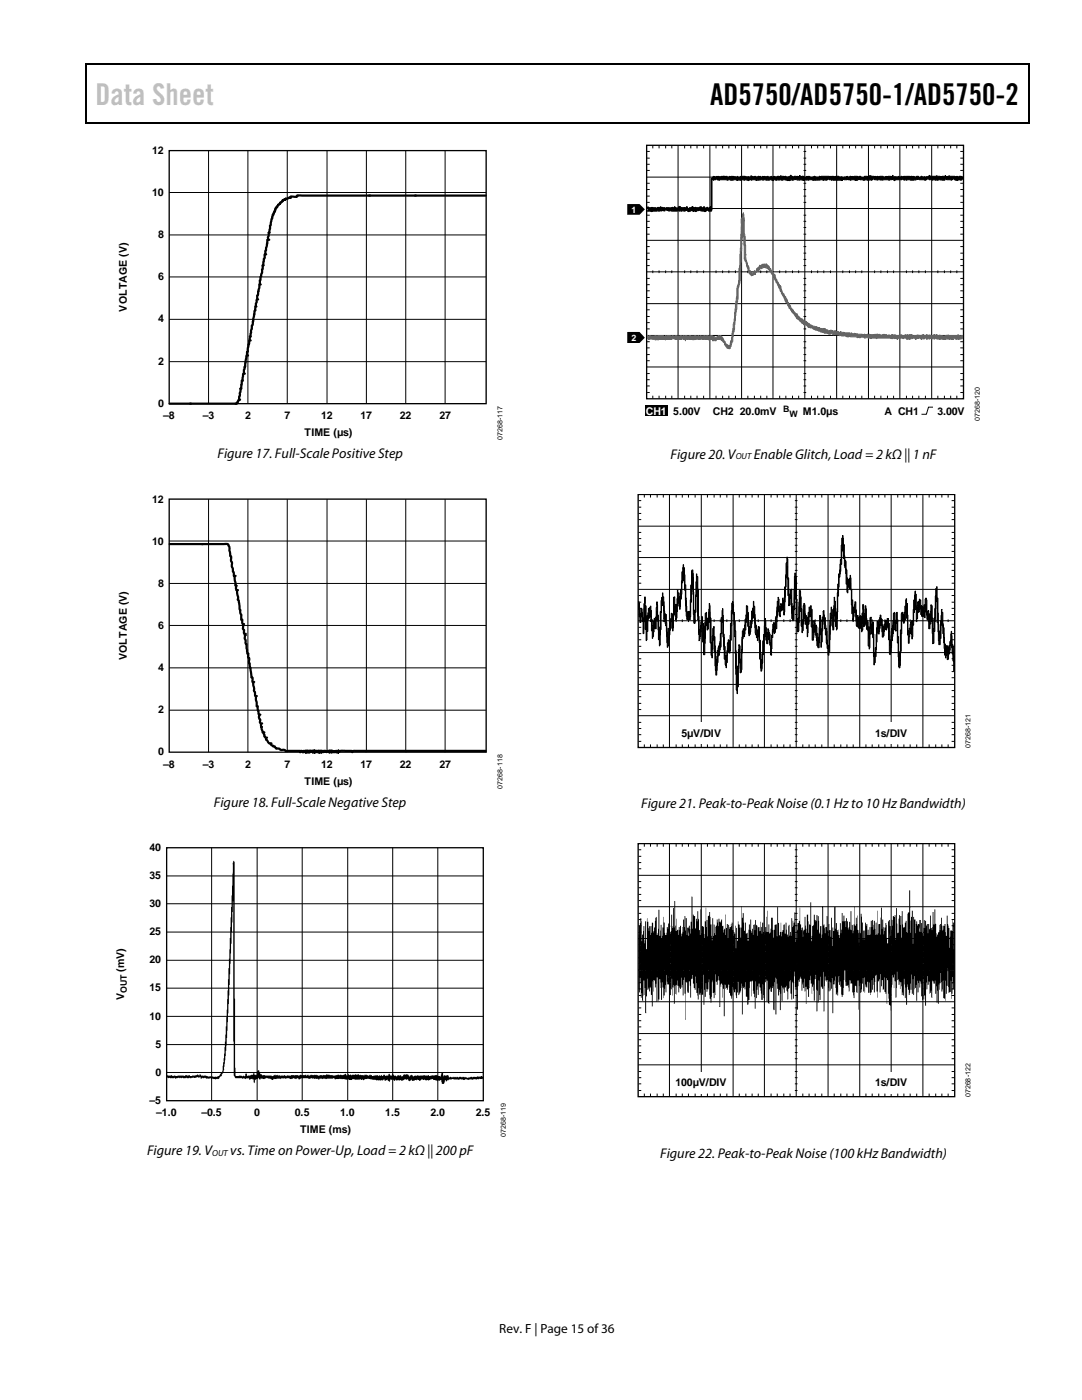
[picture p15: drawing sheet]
<svg xmlns="http://www.w3.org/2000/svg" width="216mm" height="279mm" viewBox="0 0 216 279" stroke-linecap="round" stroke-linejoin="round" font-family="sans-serif">
<defs><g id="words">
<text font-size="6" fill="#c0c0c0" x="19" y="21">Data Sheet</text>
<text font-size="6" x="141.7" y="21">AD5750/AD5750-1/AD5750-2</text>
<g font-size="2.8">
<text x="43.4" y="91.4">Figure 17. Full-Scale Positive Step</text>
<text x="133.8" y="91.5">Figure 20. V</text>
<text x="150.4" y="91.5">Enable Glitch, Load = 2 kΩ || 1 nF</text>
<text x="42.7" y="161">Figure 18. Full-Scale Negative Step</text>
<text x="127.9" y="161.2">Figure 21. Peak-to-Peak Noise (0.1 Hz to 10 Hz Bandwidth)</text>
<text x="29.3" y="230.5">Figure 19. V</text>
<text x="46" y="230.5">vs. Time on Power-Up, Load = 2 kΩ || 200 pF</text>
<text x="131.7" y="231.1">Figure 22. Peak-to-Peak Noise (100 kHz Bandwidth)</text>
</g>
<text font-size="2.6" x="99.6" y="266">Rev. F | Page 15 of 36</text>
<g font-size="2.1">
<text x="30.4" y="30.7">12</text>
<text x="30.4" y="39.1">10</text>
<text x="31.5" y="47.5">8</text>
<text x="31.5" y="55.9">6</text>
<text x="25.3" y="62.2" transform="rotate(-90 25.3 62.2)">VOLTAGE (V)</text>
<text x="31.5" y="64.3">4</text>
<text x="31.5" y="72.8">2</text>
<text x="31.5" y="81.2">0</text>
<text x="32.6" y="83.7">–8</text>
<text x="40.5" y="83.7">–3</text>
<text x="48.9" y="83.7">2</text>
<text x="56.8" y="83.7">7</text>
<text x="64.1" y="83.7">12</text>
<text x="71.9" y="83.7">17</text>
<text x="79.8" y="83.7">22</text>
<text x="87.7" y="83.7">27</text>
<text x="134.3" y="82.8">5.00V</text>
<text x="142.3" y="82.8">CH2 20.0mV</text>
<text x="160.2" y="82.8">M1.0µs</text>
<text x="176.5" y="82.8">A CH1</text>
<text x="187" y="82.8">3.00V</text>
<text x="60.8" y="87">TIME (µs)</text>
<text x="30.4" y="100.3">12</text>
<text x="30.4" y="108.7">10</text>
<text x="31.5" y="117.1">8</text>
<text x="31.5" y="125.5">6</text>
<text x="25.3" y="131.7" transform="rotate(-90 25.3 131.7)">VOLTAGE (V)</text>
<text x="31.5" y="133.9">4</text>
<text x="31.5" y="142.3">2</text>
<text x="136" y="147.2">5µV/DIV</text>
<text x="174.6" y="147.2">1s/DIV</text>
<text x="31.5" y="150.7">0</text>
<text x="32.6" y="153.2">–8</text>
<text x="40.5" y="153.2">–3</text>
<text x="48.9" y="153.2">2</text>
<text x="56.8" y="153.2">7</text>
<text x="64.1" y="153.2">12</text>
<text x="71.9" y="153.2">17</text>
<text x="79.8" y="153.2">22</text>
<text x="87.7" y="153.2">27</text>
<text x="60.8" y="156.6">TIME (µs)</text>
<text x="29.8" y="169.9">40</text>
<text x="29.8" y="175.5">35</text>
<text x="29.8" y="181.1">30</text>
<text x="29.8" y="186.7">25</text>
<text x="24.8" y="193.9" transform="rotate(-90 24.8 193.9)">(mV)</text>
<text x="29.8" y="192.3">20</text>
<text x="29.8" y="197.9">15</text>
<text x="24.8" y="199.7" transform="rotate(-90 24.8 199.7)">V</text>
<text x="29.8" y="203.5">10</text>
<text x="31" y="209.1">5</text>
<text x="31" y="214.7">0</text>
<text x="29.8" y="220.3">–5</text>
<text x="134.8" y="216.8">100µV/DIV</text>
<text x="174.6" y="216.8">1s/DIV</text>
<text x="31.2" y="222.8">–1.0</text>
<text x="40.2" y="222.8">–0.5</text>
<text x="50.7" y="222.8">0</text>
<text x="58.8" y="222.8">0.5</text>
<text x="59.9" y="226.1">TIME (ms)</text>
<text x="67.9" y="222.8">1.0</text>
<text x="76.9" y="222.8">1.5</text>
<text x="85.9" y="222.8">2.0</text>
<text x="94.9" y="222.8">2.5</text>
</g>
<text font-size="2.1" fill="#fff" x="128.9" y="82.8">CH1</text>
<g font-size="1.8" fill="#fff">
<text x="126" y="42.4">1</text>
<text x="126" y="68">2</text>
</g>
<g font-size="1.8">
<text x="156.3" y="82.2">B</text>
<text x="157.5" y="83.3">W</text>
<text x="146.8" y="91.7">OUT</text>
<text x="25.3" y="198.2" transform="rotate(-90 25.3 198.2)">OUT</text>
<text x="42.4" y="230.7">OUT</text>
</g>
<g font-size="1.4">
<text x="100.3" y="87.8" transform="rotate(-90 100.3 87.8)">07268-117</text>
<text x="195.5" y="84.1" transform="rotate(-90 195.5 84.1)">07268-120</text>
<text x="193.7" y="149.3" transform="rotate(-90 193.7 149.3)">07268-121</text>
<text x="100.3" y="157.4" transform="rotate(-90 100.3 157.4)">07268-118</text>
<text x="193.7" y="219" transform="rotate(-90 193.7 219)">07268-122</text>
<text x="100.9" y="226.9" transform="rotate(-90 100.9 226.9)">07268-119</text>
</g>
</g></defs>
<g fill="#000">
<path d="M17 12.7h.3v1h-.3zM205.2 12.7h.3v1h-.3zM205.2 12.7h.3v.3h-.3zM82.4 24.4h.3v.3h-.3zM205.2 24.4h.3v.3h-.3zM128.8 80.9h4.4v2.1h-4.4z"/>
<circle cx="56.7" cy="39.8" r=".22"/>
<circle cx="56.9" cy="39.8" r=".22"/>
<circle cx="57" cy="39.8" r=".22"/>
<circle cx="57" cy="39.7" r=".22"/>
<circle cx="57.1" cy="39.7" r=".22"/>
<circle cx="57.2" cy="39.7" r=".22"/>
<circle cx="57.4" cy="39.7" r=".22"/>
<circle cx="57.5" cy="39.5" r=".22"/>
<circle cx="57.7" cy="39.5" r=".22"/>
<circle cx="57.8" cy="39.5" r=".22"/>
<circle cx="57.9" cy="39.5" r=".22"/>
<circle cx="58" cy="39.2" r=".22"/>
<circle cx="58" cy="39.5" r=".22"/>
<circle cx="58.2" cy="39.2" r=".22"/>
<circle cx="58.3" cy="39.2" r=".22"/>
<circle cx="58.5" cy="39.2" r=".22"/>
<circle cx="58.6" cy="39.2" r=".22"/>
<circle cx="58.7" cy="39.2" r=".22"/>
<circle cx="58.9" cy="39.2" r=".22"/>
<circle cx="59" cy="39.2" r=".22"/>
<circle cx="59.2" cy="39.2" r=".22"/>
<circle cx="59.3" cy="39" r=".22"/>
<circle cx="59.4" cy="39" r=".22"/>
<circle cx="59.5" cy="39" r=".22"/>
<circle cx="59.7" cy="39" r=".22"/>
<circle cx="59.8" cy="39" r=".22"/>
<circle cx="60" cy="39" r=".22"/>
<circle cx="60.2" cy="39" r=".22"/>
<circle cx="60.3" cy="39" r=".22"/>
<circle cx="60.5" cy="39" r=".22"/>
<circle cx="60.6" cy="39" r=".22"/>
<circle cx="60.7" cy="39" r=".22"/>
<circle cx="60.9" cy="39" r=".22"/>
<circle cx="61" cy="39" r=".22"/>
<circle cx="61.1" cy="39" r=".22"/>
<circle cx="61.3" cy="39" r=".22"/>
<circle cx="61.5" cy="39" r=".22"/>
<circle cx="61.6" cy="39" r=".22"/>
<circle cx="61.7" cy="39" r=".22"/>
<circle cx="61.8" cy="39" r=".22"/>
<circle cx="62" cy="39" r=".22"/>
<circle cx="62.1" cy="39" r=".22"/>
<circle cx="62.3" cy="39" r=".22"/>
<circle cx="62.5" cy="39" r=".22"/>
<circle cx="62.6" cy="39" r=".22"/>
<circle cx="62.8" cy="39" r=".22"/>
<circle cx="62.9" cy="39" r=".22"/>
<circle cx="63.1" cy="39" r=".22"/>
<circle cx="63.3" cy="39" r=".22"/>
<circle cx="63.4" cy="39" r=".22"/>
<circle cx="63.6" cy="39" r=".22"/>
<circle cx="63.7" cy="39" r=".22"/>
<circle cx="63.8" cy="39" r=".22"/>
<circle cx="63.9" cy="39" r=".22"/>
<circle cx="64.1" cy="39" r=".22"/>
<circle cx="64.3" cy="39" r=".22"/>
<circle cx="64.4" cy="39" r=".22"/>
<circle cx="64.6" cy="39" r=".22"/>
<circle cx="64.8" cy="39" r=".22"/>
<circle cx="64.9" cy="39" r=".22"/>
<circle cx="65.1" cy="39" r=".22"/>
<circle cx="65.2" cy="39" r=".22"/>
<circle cx="65.3" cy="39" r=".22"/>
<circle cx="65.4" cy="39" r=".22"/>
<circle cx="65.6" cy="39" r=".22"/>
<circle cx="65.7" cy="39" r=".22"/>
<circle cx="65.9" cy="39" r=".22"/>
<circle cx="66" cy="39" r=".22"/>
<circle cx="66.1" cy="39" r=".22"/>
<circle cx="66.2" cy="39" r=".22"/>
<circle cx="66.4" cy="39" r=".22"/>
<circle cx="66.5" cy="39" r=".22"/>
<circle cx="66.7" cy="39" r=".22"/>
<circle cx="66.8" cy="39" r=".22"/>
<circle cx="66.9" cy="39" r=".22"/>
<circle cx="67.1" cy="39" r=".22"/>
<circle cx="67.2" cy="39" r=".22"/>
<circle cx="67.4" cy="39" r=".22"/>
<circle cx="67.5" cy="39" r=".22"/>
<circle cx="67.6" cy="39" r=".22"/>
<circle cx="67.7" cy="39" r=".22"/>
<circle cx="67.9" cy="39" r=".22"/>
<circle cx="68" cy="39" r=".22"/>
<circle cx="68.2" cy="39" r=".22"/>
<circle cx="68.3" cy="39" r=".22"/>
<circle cx="68.4" cy="39" r=".22"/>
<circle cx="68.5" cy="39" r=".22"/>
<circle cx="68.7" cy="39" r=".22"/>
<circle cx="68.8" cy="39" r=".22"/>
<circle cx="69" cy="39" r=".22"/>
<circle cx="69.2" cy="39" r=".22"/>
<circle cx="69.3" cy="39" r=".22"/>
<circle cx="69.5" cy="39" r=".22"/>
<circle cx="69.6" cy="39" r=".22"/>
<circle cx="69.8" cy="39" r=".22"/>
<circle cx="69.9" cy="39" r=".22"/>
<circle cx="70" cy="39" r=".22"/>
<circle cx="70.2" cy="39" r=".22"/>
<circle cx="70.3" cy="39" r=".22"/>
<circle cx="70.5" cy="39" r=".22"/>
<circle cx="70.7" cy="39" r=".22"/>
<circle cx="70.8" cy="39" r=".22"/>
<circle cx="71" cy="39" r=".22"/>
<circle cx="71.1" cy="39" r=".22"/>
<circle cx="71.2" cy="39" r=".22"/>
<circle cx="71.4" cy="39" r=".22"/>
<circle cx="71.5" cy="39" r=".22"/>
<circle cx="71.6" cy="39" r=".22"/>
<circle cx="71.8" cy="39" r=".22"/>
<circle cx="71.9" cy="39" r=".22"/>
<circle cx="72.1" cy="39" r=".22"/>
<circle cx="72.3" cy="39" r=".22"/>
<circle cx="72.5" cy="39" r=".22"/>
<circle cx="72.6" cy="39" r=".22"/>
<circle cx="72.7" cy="39" r=".22"/>
<circle cx="72.8" cy="39" r=".22"/>
<circle cx="73" cy="39" r=".22"/>
<circle cx="73.1" cy="39" r=".22"/>
<circle cx="73.3" cy="39" r=".22"/>
<circle cx="73.4" cy="39" r=".22"/>
<circle cx="73.6" cy="39" r=".22"/>
<circle cx="73.8" cy="39" r=".22"/>
<circle cx="73.9" cy="39" r=".22"/>
<circle cx="74.1" cy="39" r=".22"/>
<circle cx="74.2" cy="39" r=".22"/>
<circle cx="74.3" cy="39" r=".22"/>
<circle cx="74.4" cy="39" r=".22"/>
<circle cx="74.6" cy="39" r=".22"/>
<circle cx="74.7" cy="39" r=".22"/>
<circle cx="74.9" cy="39" r=".22"/>
<circle cx="75" cy="39" r=".22"/>
<circle cx="75.1" cy="39" r=".22"/>
<circle cx="75.3" cy="39" r=".22"/>
<circle cx="75.4" cy="39" r=".22"/>
<circle cx="75.6" cy="39" r=".22"/>
<circle cx="75.7" cy="39" r=".22"/>
<circle cx="75.8" cy="39" r=".22"/>
<circle cx="75.9" cy="39" r=".22"/>
<circle cx="76.1" cy="39" r=".22"/>
<circle cx="76.2" cy="39" r=".22"/>
<circle cx="76.4" cy="39" r=".22"/>
<circle cx="76.5" cy="39" r=".22"/>
<circle cx="76.6" cy="39" r=".22"/>
<circle cx="76.7" cy="39" r=".22"/>
<circle cx="76.9" cy="39" r=".22"/>
<circle cx="77" cy="39" r=".22"/>
<circle cx="77.2" cy="39" r=".22"/>
<circle cx="77.3" cy="39" r=".22"/>
<circle cx="77.4" cy="39" r=".22"/>
<circle cx="77.5" cy="39" r=".22"/>
<circle cx="77.7" cy="39" r=".22"/>
<circle cx="77.9" cy="39" r=".22"/>
<circle cx="78" cy="39" r=".22"/>
<circle cx="78.1" cy="39" r=".22"/>
<circle cx="78.2" cy="39" r=".22"/>
<circle cx="78.4" cy="39" r=".22"/>
<circle cx="78.5" cy="39" r=".22"/>
<circle cx="78.7" cy="39" r=".22"/>
<circle cx="78.8" cy="39" r=".22"/>
<circle cx="78.9" cy="39" r=".22"/>
<circle cx="79" cy="39" r=".22"/>
<circle cx="79.2" cy="39" r=".22"/>
<circle cx="79.3" cy="39" r=".22"/>
<circle cx="79.5" cy="39" r=".22"/>
<circle cx="79.7" cy="39" r=".22"/>
<circle cx="79.8" cy="39" r=".22"/>
<circle cx="80" cy="39" r=".22"/>
<circle cx="80.1" cy="39" r=".22"/>
<circle cx="80.3" cy="39" r=".22"/>
<circle cx="80.4" cy="39" r=".22"/>
<circle cx="80.5" cy="39" r=".22"/>
<circle cx="80.7" cy="39" r=".22"/>
<circle cx="80.8" cy="39" r=".22"/>
<circle cx="81" cy="39" r=".22"/>
<circle cx="81.2" cy="39" r=".22"/>
<circle cx="81.3" cy="39" r=".22"/>
<circle cx="81.5" cy="39" r=".22"/>
<circle cx="81.6" cy="39" r=".22"/>
<circle cx="81.7" cy="39" r=".22"/>
<circle cx="81.9" cy="39" r=".22"/>
<circle cx="82" cy="39" r=".22"/>
<circle cx="82.1" cy="39" r=".22"/>
<circle cx="82.3" cy="39" r=".22"/>
<circle cx="82.4" cy="39" r=".22"/>
<circle cx="82.5" cy="39" r=".22"/>
<circle cx="82.6" cy="39" r=".22"/>
<circle cx="82.8" cy="39" r=".22"/>
<circle cx="82.9" cy="39" r=".22"/>
<circle cx="83.1" cy="39" r=".22"/>
<circle cx="83.2" cy="39" r=".22"/>
<circle cx="83.3" cy="39" r=".22"/>
<circle cx="83.5" cy="39" r=".22"/>
<circle cx="83.6" cy="39" r=".22"/>
<circle cx="83.8" cy="39" r=".22"/>
<circle cx="83.9" cy="39" r=".22"/>
<circle cx="84.1" cy="39" r=".22"/>
<circle cx="84.3" cy="39" r=".22"/>
<circle cx="84.4" cy="39" r=".22"/>
<circle cx="84.6" cy="39" r=".22"/>
<circle cx="84.7" cy="39" r=".22"/>
<circle cx="84.8" cy="39" r=".22"/>
<circle cx="84.9" cy="39" r=".22"/>
<circle cx="85.1" cy="39" r=".22"/>
<circle cx="85.2" cy="39" r=".22"/>
<circle cx="85.4" cy="39" r=".22"/>
<circle cx="85.6" cy="39" r=".22"/>
<circle cx="85.7" cy="39" r=".22"/>
<circle cx="85.9" cy="39" r=".22"/>
<circle cx="86.1" cy="39" r=".22"/>
<circle cx="86.2" cy="39" r=".22"/>
<circle cx="86.3" cy="39" r=".22"/>
<circle cx="86.4" cy="39" r=".22"/>
<circle cx="86.6" cy="39" r=".22"/>
<circle cx="86.7" cy="39" r=".22"/>
<circle cx="86.9" cy="39" r=".22"/>
<circle cx="87" cy="39" r=".22"/>
<circle cx="87.1" cy="39" r=".22"/>
<circle cx="87.2" cy="39" r=".22"/>
<circle cx="87.4" cy="39" r=".22"/>
<circle cx="87.5" cy="39" r=".22"/>
<circle cx="87.7" cy="39" r=".22"/>
<circle cx="87.8" cy="39" r=".22"/>
<circle cx="87.9" cy="39" r=".22"/>
<circle cx="88" cy="39" r=".22"/>
<circle cx="88.2" cy="39" r=".22"/>
<circle cx="88.3" cy="39" r=".22"/>
<circle cx="88.5" cy="39" r=".22"/>
<circle cx="88.7" cy="39" r=".22"/>
<circle cx="88.9" cy="39" r=".22"/>
<circle cx="89" cy="39" r=".22"/>
<circle cx="89.2" cy="39" r=".22"/>
<circle cx="89.3" cy="39" r=".22"/>
<circle cx="89.4" cy="39" r=".22"/>
<circle cx="89.5" cy="39" r=".22"/>
<circle cx="89.7" cy="39" r=".22"/>
<circle cx="89.8" cy="39" r=".22"/>
<circle cx="90" cy="39" r=".22"/>
<circle cx="90.2" cy="39" r=".22"/>
<circle cx="90.3" cy="39" r=".22"/>
<circle cx="90.5" cy="39" r=".22"/>
<circle cx="90.6" cy="39" r=".22"/>
<circle cx="90.7" cy="39" r=".22"/>
<circle cx="90.8" cy="39" r=".22"/>
<circle cx="91" cy="39" r=".22"/>
<circle cx="91.1" cy="39" r=".22"/>
<circle cx="91.3" cy="39" r=".22"/>
<circle cx="91.4" cy="39" r=".22"/>
<circle cx="91.5" cy="39" r=".22"/>
<circle cx="91.7" cy="39" r=".22"/>
<circle cx="91.8" cy="39" r=".22"/>
<circle cx="92" cy="39" r=".22"/>
<circle cx="92.1" cy="39" r=".22"/>
<circle cx="92.2" cy="39" r=".22"/>
<circle cx="92.4" cy="39" r=".22"/>
<circle cx="92.5" cy="39" r=".22"/>
<circle cx="92.6" cy="39" r=".22"/>
<circle cx="92.8" cy="39" r=".22"/>
<circle cx="92.9" cy="39" r=".22"/>
<circle cx="93" cy="39" r=".22"/>
<circle cx="93.1" cy="39" r=".22"/>
<circle cx="93.3" cy="39" r=".22"/>
<circle cx="93.4" cy="39" r=".22"/>
<circle cx="93.6" cy="39" r=".22"/>
<circle cx="93.7" cy="39" r=".22"/>
<circle cx="93.8" cy="39" r=".22"/>
<circle cx="93.9" cy="39" r=".22"/>
<circle cx="94.1" cy="39" r=".22"/>
<circle cx="94.2" cy="39" r=".22"/>
<circle cx="94.4" cy="39" r=".22"/>
<circle cx="94.6" cy="39" r=".22"/>
<circle cx="94.8" cy="39" r=".22"/>
<circle cx="94.9" cy="39" r=".22"/>
<circle cx="95.1" cy="39" r=".22"/>
<circle cx="95.2" cy="39" r=".22"/>
<circle cx="95.3" cy="39" r=".22"/>
<circle cx="95.4" cy="39" r=".22"/>
<circle cx="95.6" cy="39" r=".22"/>
<circle cx="95.7" cy="39" r=".22"/>
<circle cx="95.9" cy="39" r=".22"/>
<circle cx="96.1" cy="39" r=".22"/>
<circle cx="96.2" cy="39" r=".22"/>
<circle cx="96.4" cy="39" r=".22"/>
<circle cx="96.5" cy="39" r=".22"/>
<circle cx="96.7" cy="39" r=".22"/>
<circle cx="96.8" cy="39" r=".22"/>
<circle cx="96.9" cy="39" r=".22"/>
<circle cx="51.2" cy="59.8" r=".22"/>
<circle cx="51.3" cy="59.8" r=".22"/>
<circle cx="51.3" cy="59.6" r=".22"/>
<circle cx="51.3" cy="59.4" r=".22"/>
<circle cx="51.3" cy="59.2" r=".22"/>
<circle cx="51.3" cy="59" r=".22"/>
<circle cx="51.5" cy="59" r=".22"/>
<circle cx="51.5" cy="58.8" r=".22"/>
<circle cx="51.5" cy="58.6" r=".22"/>
<circle cx="51.5" cy="58.4" r=".22"/>
<circle cx="51.6" cy="58.2" r=".22"/>
<circle cx="51.6" cy="57.8" r=".22"/>
<circle cx="51.6" cy="57.6" r=".22"/>
<circle cx="51.6" cy="58" r=".22"/>
<circle cx="51.8" cy="57.4" r=".22"/>
<circle cx="51.8" cy="57" r=".22"/>
<circle cx="51.8" cy="56.8" r=".22"/>
<circle cx="51.8" cy="57.2" r=".22"/>
<circle cx="51.8" cy="56.6" r=".22"/>
<circle cx="51.8" cy="56.4" r=".22"/>
<circle cx="51.8" cy="56" r=".22"/>
<circle cx="51.8" cy="56.2" r=".22"/>
<circle cx="52" cy="56" r=".22"/>
<circle cx="52" cy="55.4" r=".22"/>
<circle cx="52" cy="55.8" r=".22"/>
<circle cx="52" cy="55.6" r=".22"/>
<circle cx="52.1" cy="54.8" r=".22"/>
<circle cx="52.1" cy="54.5" r=".22"/>
<circle cx="52.1" cy="55" r=".22"/>
<circle cx="52.1" cy="55.2" r=".22"/>
<circle cx="52.3" cy="54" r=".22"/>
<circle cx="52.3" cy="54.4" r=".22"/>
<circle cx="52.3" cy="54.2" r=".22"/>
<circle cx="52.3" cy="53.8" r=".22"/>
<circle cx="52.4" cy="53.4" r=".22"/>
<circle cx="52.4" cy="53" r=".22"/>
<circle cx="52.4" cy="53.6" r=".22"/>
<circle cx="52.4" cy="53.2" r=".22"/>
<circle cx="52.6" cy="52.4" r=".22"/>
<circle cx="52.6" cy="52.8" r=".22"/>
<circle cx="52.6" cy="53" r=".22"/>
<circle cx="52.6" cy="52.6" r=".22"/>
<circle cx="52.6" cy="52" r=".22"/>
<circle cx="52.6" cy="51.8" r=".22"/>
<circle cx="52.6" cy="52.2" r=".22"/>
<circle cx="52.6" cy="51.6" r=".22"/>
<circle cx="52.8" cy="51.4" r=".22"/>
<circle cx="52.8" cy="51.2" r=".22"/>
<circle cx="52.8" cy="50.8" r=".22"/>
<circle cx="52.8" cy="51" r=".22"/>
<circle cx="52.9" cy="50.8" r=".22"/>
<circle cx="52.9" cy="50.6" r=".22"/>
<circle cx="52.9" cy="50.4" r=".22"/>
<circle cx="52.9" cy="50.2" r=".22"/>
<circle cx="53.1" cy="49.8" r=".22"/>
<circle cx="53.1" cy="49.4" r=".22"/>
<circle cx="53.1" cy="50" r=".22"/>
<circle cx="53.1" cy="49.6" r=".22"/>
<circle cx="53.3" cy="48.6" r=".22"/>
<circle cx="53.3" cy="49" r=".22"/>
<circle cx="53.3" cy="49.2" r=".22"/>
<circle cx="53.3" cy="48.8" r=".22"/>
<circle cx="53.3" cy="48.2" r=".22"/>
<circle cx="53.3" cy="48.4" r=".22"/>
<circle cx="53.3" cy="48" r=".22"/>
<circle cx="53.5" cy="47.9" r=".22"/>
<circle cx="53.5" cy="47.6" r=".22"/>
<circle cx="53.5" cy="47.2" r=".22"/>
<circle cx="53.5" cy="47.4" r=".22"/>
<circle cx="53.6" cy="46.6" r=".22"/>
<circle cx="53.6" cy="46.4" r=".22"/>
<circle cx="53.6" cy="46.8" r=".22"/>
<circle cx="53.6" cy="47.1" r=".22"/>
<circle cx="53.8" cy="45.8" r=".22"/>
<circle cx="53.8" cy="46" r=".22"/>
<circle cx="53.8" cy="46.4" r=".22"/>
<circle cx="53.8" cy="46.2" r=".22"/>
<circle cx="53.9" cy="45.2" r=".22"/>
<circle cx="53.9" cy="45.7" r=".22"/>
<circle cx="53.9" cy="45" r=".22"/>
<circle cx="53.9" cy="45.4" r=".22"/>
<circle cx="54.1" cy="45" r=".22"/>
<circle cx="54.1" cy="44.9" r=".22"/>
<circle cx="54.1" cy="44.4" r=".22"/>
<circle cx="54.1" cy="44.6" r=".22"/>
<circle cx="54.1" cy="44.2" r=".22"/>
<circle cx="54.1" cy="44.1" r=".22"/>
<circle cx="54.1" cy="43.8" r=".22"/>
<circle cx="54.3" cy="43.5" r=".22"/>
<circle cx="54.3" cy="43.6" r=".22"/>
<circle cx="54.3" cy="43.3" r=".22"/>
<circle cx="54.4" cy="43.3" r=".22"/>
<circle cx="54.4" cy="43" r=".22"/>
<circle cx="54.4" cy="42.8" r=".22"/>
<circle cx="54.6" cy="42.8" r=".22"/>
<circle cx="54.6" cy="42.7" r=".22"/>
<circle cx="54.7" cy="42.2" r=".22"/>
<circle cx="54.7" cy="42.5" r=".22"/>
<circle cx="54.8" cy="42.2" r=".22"/>
<circle cx="54.8" cy="42" r=".22"/>
<circle cx="54.9" cy="41.9" r=".22"/>
<circle cx="55.1" cy="41.4" r=".22"/>
<circle cx="55.1" cy="41.6" r=".22"/>
<circle cx="55.2" cy="41.4" r=".22"/>
<circle cx="55.2" cy="41.3" r=".22"/>
<circle cx="55.4" cy="41.1" r=".22"/>
<circle cx="55.4" cy="41.3" r=".22"/>
<circle cx="55.5" cy="40.8" r=".22"/>
<circle cx="55.5" cy="41.1" r=".22"/>
<circle cx="55.6" cy="40.8" r=".22"/>
<circle cx="55.8" cy="40.6" r=".22"/>
<circle cx="55.9" cy="40.6" r=".22"/>
<circle cx="55.9" cy="40.4" r=".22"/>
<circle cx="56.1" cy="40.4" r=".22"/>
<circle cx="56.2" cy="40.3" r=".22"/>
<circle cx="56.3" cy="40" r=".22"/>
<circle cx="56.3" cy="40.3" r=".22"/>
<circle cx="56.4" cy="40" r=".22"/>
<circle cx="56.6" cy="40" r=".22"/>
<circle cx="47.6" cy="79.8" r=".22"/>
<circle cx="47.6" cy="79.9" r=".22"/>
<circle cx="47.7" cy="79.8" r=".22"/>
<circle cx="47.7" cy="79.3" r=".22"/>
<circle cx="47.7" cy="79.5" r=".22"/>
<circle cx="47.7" cy="79.1" r=".22"/>
<circle cx="47.9" cy="78.4" r=".22"/>
<circle cx="47.9" cy="78.7" r=".22"/>
<circle cx="47.9" cy="79" r=".22"/>
<circle cx="47.9" cy="78.5" r=".22"/>
<circle cx="48" cy="77.6" r=".22"/>
<circle cx="48" cy="78.4" r=".22"/>
<circle cx="48" cy="78.1" r=".22"/>
<circle cx="48" cy="77.7" r=".22"/>
<circle cx="48" cy="77.9" r=".22"/>
<circle cx="48.1" cy="76.8" r=".22"/>
<circle cx="48.1" cy="77.3" r=".22"/>
<circle cx="48.1" cy="77.1" r=".22"/>
<circle cx="48.1" cy="76.9" r=".22"/>
<circle cx="48.1" cy="77.6" r=".22"/>
<circle cx="48.2" cy="76.8" r=".22"/>
<circle cx="48.2" cy="76.3" r=".22"/>
<circle cx="48.2" cy="76.5" r=".22"/>
<circle cx="48.2" cy="76" r=".22"/>
<circle cx="48.2" cy="76.2" r=".22"/>
<circle cx="48.4" cy="76" r=".22"/>
<circle cx="48.4" cy="75.5" r=".22"/>
<circle cx="48.4" cy="75.4" r=".22"/>
<circle cx="48.4" cy="75.7" r=".22"/>
<circle cx="48.5" cy="75.2" r=".22"/>
<circle cx="48.5" cy="74.9" r=".22"/>
<circle cx="48.5" cy="74.7" r=".22"/>
<circle cx="48.5" cy="74.6" r=".22"/>
<circle cx="48.7" cy="74.3" r=".22"/>
<circle cx="48.7" cy="74" r=".22"/>
<circle cx="48.7" cy="74.6" r=".22"/>
<circle cx="48.7" cy="74.1" r=".22"/>
<circle cx="48.8" cy="73.5" r=".22"/>
<circle cx="48.8" cy="73.3" r=".22"/>
<circle cx="48.8" cy="73.2" r=".22"/>
<circle cx="48.8" cy="73.8" r=".22"/>
<circle cx="48.9" cy="72.7" r=".22"/>
<circle cx="48.9" cy="72.4" r=".22"/>
<circle cx="48.9" cy="72.5" r=".22"/>
<circle cx="48.9" cy="73" r=".22"/>
<circle cx="49" cy="72.4" r=".22"/>
<circle cx="49" cy="72.2" r=".22"/>
<circle cx="49" cy="71.9" r=".22"/>
<circle cx="49" cy="71.8" r=".22"/>
<circle cx="49.2" cy="71" r=".22"/>
<circle cx="49.2" cy="71.3" r=".22"/>
<circle cx="49.2" cy="71.1" r=".22"/>
<circle cx="49.2" cy="71.6" r=".22"/>
<circle cx="49.3" cy="71" r=".22"/>
<circle cx="49.3" cy="70.5" r=".22"/>
<circle cx="49.3" cy="70.8" r=".22"/>
<circle cx="49.3" cy="70.3" r=".22"/>
<circle cx="49.3" cy="70.2" r=".22"/>
<circle cx="49.5" cy="70.2" r=".22"/>
<circle cx="49.5" cy="70" r=".22"/>
<circle cx="49.5" cy="69.7" r=".22"/>
<circle cx="49.5" cy="69.5" r=".22"/>
<circle cx="49.6" cy="69.4" r=".22"/>
<circle cx="49.6" cy="69.2" r=".22"/>
<circle cx="49.6" cy="68.9" r=".22"/>
<circle cx="49.6" cy="68.7" r=".22"/>
<circle cx="49.7" cy="67.9" r=".22"/>
<circle cx="49.7" cy="68.6" r=".22"/>
<circle cx="49.7" cy="68.4" r=".22"/>
<circle cx="49.7" cy="68.1" r=".22"/>
<circle cx="49.8" cy="67.9" r=".22"/>
<circle cx="49.8" cy="67.8" r=".22"/>
<circle cx="49.8" cy="67.3" r=".22"/>
<circle cx="49.8" cy="67.6" r=".22"/>
<circle cx="49.8" cy="67.2" r=".22"/>
<circle cx="50" cy="66.7" r=".22"/>
<circle cx="50" cy="66.5" r=".22"/>
<circle cx="50" cy="67.2" r=".22"/>
<circle cx="50" cy="67" r=".22"/>
<circle cx="50.1" cy="66.4" r=".22"/>
<circle cx="50.1" cy="66.2" r=".22"/>
<circle cx="50.1" cy="65.9" r=".22"/>
<circle cx="50.1" cy="65.7" r=".22"/>
<circle cx="50.2" cy="65.6" r=".22"/>
<circle cx="50.2" cy="65" r=".22"/>
<circle cx="50.2" cy="65.4" r=".22"/>
<circle cx="50.2" cy="65.1" r=".22"/>
<circle cx="50.4" cy="64.3" r=".22"/>
<circle cx="50.4" cy="65" r=".22"/>
<circle cx="50.4" cy="64.6" r=".22"/>
<circle cx="50.4" cy="64.8" r=".22"/>
<circle cx="50.5" cy="63.8" r=".22"/>
<circle cx="50.5" cy="63.5" r=".22"/>
<circle cx="50.5" cy="64.2" r=".22"/>
<circle cx="50.5" cy="64" r=".22"/>
<circle cx="50.7" cy="63.2" r=".22"/>
<circle cx="50.7" cy="63" r=".22"/>
<circle cx="50.7" cy="62.8" r=".22"/>
<circle cx="50.7" cy="63.4" r=".22"/>
<circle cx="50.8" cy="62" r=".22"/>
<circle cx="50.8" cy="62.4" r=".22"/>
<circle cx="50.8" cy="62.1" r=".22"/>
<circle cx="50.8" cy="62.6" r=".22"/>
<circle cx="51" cy="61.2" r=".22"/>
<circle cx="51" cy="62" r=".22"/>
<circle cx="51" cy="61.8" r=".22"/>
<circle cx="51" cy="61.3" r=".22"/>
<circle cx="51" cy="61.6" r=".22"/>
<circle cx="51.1" cy="61.2" r=".22"/>
<circle cx="51.1" cy="60.8" r=".22"/>
<circle cx="51.1" cy="61" r=".22"/>
<circle cx="51.1" cy="60.6" r=".22"/>
<circle cx="51.2" cy="60.2" r=".22"/>
<circle cx="51.2" cy="60" r=".22"/>
<circle cx="51.2" cy="60.4" r=".22"/>
<circle cx="33.8" cy="80.6" r=".22"/>
<circle cx="34" cy="80.6" r=".22"/>
<circle cx="34.1" cy="80.6" r=".22"/>
<circle cx="34.3" cy="80.6" r=".22"/>
<circle cx="34.4" cy="80.6" r=".22"/>
<circle cx="34.6" cy="80.6" r=".22"/>
<circle cx="34.8" cy="80.6" r=".22"/>
<circle cx="34.9" cy="80.6" r=".22"/>
<circle cx="35.1" cy="80.6" r=".22"/>
<circle cx="35.2" cy="80.6" r=".22"/>
<circle cx="35.3" cy="80.6" r=".22"/>
<circle cx="35.4" cy="80.6" r=".22"/>
<circle cx="35.6" cy="80.6" r=".22"/>
<circle cx="35.7" cy="80.6" r=".22"/>
<circle cx="35.9" cy="80.6" r=".22"/>
<circle cx="36" cy="80.6" r=".22"/>
<circle cx="36.2" cy="80.6" r=".22"/>
<circle cx="36.4" cy="80.6" r=".22"/>
<circle cx="36.5" cy="80.6" r=".22"/>
<circle cx="36.7" cy="80.6" r=".22"/>
<circle cx="36.9" cy="80.6" r=".22"/>
<circle cx="37.1" cy="80.6" r=".22"/>
<circle cx="37.2" cy="80.6" r=".22"/>
<circle cx="37.4" cy="80.6" r=".22"/>
<circle cx="37.5" cy="80.6" r=".22"/>
<circle cx="37.6" cy="80.6" r=".22"/>
<circle cx="37.7" cy="80.6" r=".22"/>
<circle cx="37.9" cy="80.6" r=".22"/>
<circle cx="38" cy="80.6" r=".22"/>
<circle cx="38.2" cy="80.6" r=".22"/>
<circle cx="38.3" cy="80.6" r=".22"/>
<circle cx="38.4" cy="80.6" r=".22"/>
<circle cx="38.5" cy="80.6" r=".22"/>
<circle cx="38.7" cy="80.6" r=".22"/>
<circle cx="38.8" cy="80.6" r=".22"/>
<circle cx="39" cy="80.6" r=".22"/>
<circle cx="39.1" cy="80.6" r=".22"/>
<circle cx="39.2" cy="80.6" r=".22"/>
<circle cx="39.4" cy="80.6" r=".22"/>
<circle cx="39.5" cy="80.6" r=".22"/>
<circle cx="39.7" cy="80.6" r=".22"/>
<circle cx="39.8" cy="80.6" r=".22"/>
<circle cx="39.9" cy="80.6" r=".22"/>
<circle cx="40" cy="80.6" r=".22"/>
<circle cx="40.2" cy="80.6" r=".22"/>
<circle cx="40.3" cy="80.6" r=".22"/>
<circle cx="40.5" cy="80.6" r=".22"/>
<circle cx="40.6" cy="80.6" r=".22"/>
<circle cx="40.7" cy="80.6" r=".22"/>
<circle cx="40.8" cy="80.6" r=".22"/>
<circle cx="41" cy="80.6" r=".22"/>
<circle cx="41.1" cy="80.6" r=".22"/>
<circle cx="41.3" cy="80.6" r=".22"/>
<circle cx="41.4" cy="80.6" r=".22"/>
<circle cx="41.5" cy="80.6" r=".22"/>
<circle cx="41.6" cy="80.6" r=".22"/>
<circle cx="41.8" cy="80.6" r=".22"/>
<circle cx="41.9" cy="80.6" r=".22"/>
<circle cx="42.1" cy="80.6" r=".22"/>
<circle cx="42.2" cy="80.6" r=".22"/>
<circle cx="42.3" cy="80.6" r=".22"/>
<circle cx="42.5" cy="80.6" r=".22"/>
<circle cx="42.6" cy="80.6" r=".22"/>
<circle cx="42.8" cy="80.6" r=".22"/>
<circle cx="43" cy="80.6" r=".22"/>
<circle cx="43.1" cy="80.6" r=".22"/>
<circle cx="43.3" cy="80.6" r=".22"/>
<circle cx="43.4" cy="80.6" r=".22"/>
<circle cx="43.6" cy="80.6" r=".22"/>
<circle cx="43.8" cy="80.6" r=".22"/>
<circle cx="43.9" cy="80.6" r=".22"/>
<circle cx="44.1" cy="80.6" r=".22"/>
<circle cx="44.2" cy="80.6" r=".22"/>
<circle cx="44.3" cy="80.6" r=".22"/>
<circle cx="44.4" cy="80.6" r=".22"/>
<circle cx="44.6" cy="80.6" r=".22"/>
<circle cx="44.8" cy="80.6" r=".22"/>
<circle cx="44.9" cy="80.6" r=".22"/>
<circle cx="45.1" cy="80.6" r=".22"/>
<circle cx="45.3" cy="80.6" r=".22"/>
<circle cx="45.4" cy="80.6" r=".22"/>
<circle cx="45.6" cy="80.6" r=".22"/>
<circle cx="45.7" cy="80.6" r=".22"/>
<circle cx="45.8" cy="80.6" r=".22"/>
<circle cx="45.9" cy="80.6" r=".22"/>
<circle cx="46.1" cy="80.6" r=".22"/>
<circle cx="46.2" cy="80.6" r=".22"/>
<circle cx="46.4" cy="80.6" r=".22"/>
<circle cx="46.5" cy="80.6" r=".22"/>
<circle cx="46.7" cy="80.6" r=".22"/>
<circle cx="46.9" cy="80.6" r=".22"/>
<circle cx="47" cy="80.6" r=".22"/>
<circle cx="47.2" cy="80.6" r=".22"/>
<circle cx="47.3" cy="80.6" r=".22"/>
<circle cx="47.3" cy="80.3" r=".22"/>
<circle cx="47.4" cy="80.1" r=".22"/>
<circle cx="47.4" cy="80.3" r=".22"/>
<circle cx="47.6" cy="80.1" r=".22"/>
<circle cx="33.8" cy="108.6" r=".22"/>
<circle cx="34" cy="108.6" r=".22"/>
<circle cx="34.2" cy="108.6" r=".22"/>
<circle cx="34.4" cy="108.6" r=".22"/>
<circle cx="34.6" cy="108.6" r=".22"/>
<circle cx="34.7" cy="108.6" r=".22"/>
<circle cx="34.8" cy="108.6" r=".22"/>
<circle cx="35" cy="108.6" r=".22"/>
<circle cx="35.2" cy="108.6" r=".22"/>
<circle cx="35.3" cy="108.6" r=".22"/>
<circle cx="35.5" cy="108.6" r=".22"/>
<circle cx="35.7" cy="108.6" r=".22"/>
<circle cx="35.9" cy="108.6" r=".22"/>
<circle cx="36" cy="108.6" r=".22"/>
<circle cx="36.2" cy="108.6" r=".22"/>
<circle cx="36.4" cy="108.6" r=".22"/>
<circle cx="36.6" cy="108.6" r=".22"/>
<circle cx="36.8" cy="108.6" r=".22"/>
<circle cx="36.9" cy="108.6" r=".22"/>
<circle cx="37.1" cy="108.6" r=".22"/>
<circle cx="37.3" cy="108.6" r=".22"/>
<circle cx="37.4" cy="108.6" r=".22"/>
<circle cx="37.5" cy="108.6" r=".22"/>
<circle cx="37.7" cy="108.6" r=".22"/>
<circle cx="37.9" cy="108.6" r=".22"/>
<circle cx="38.1" cy="108.6" r=".22"/>
<circle cx="38.3" cy="108.6" r=".22"/>
<circle cx="38.4" cy="108.6" r=".22"/>
<circle cx="38.6" cy="108.6" r=".22"/>
<circle cx="38.8" cy="108.6" r=".22"/>
<circle cx="39" cy="108.6" r=".22"/>
<circle cx="39.1" cy="108.6" r=".22"/>
<circle cx="39.3" cy="108.6" r=".22"/>
<circle cx="39.5" cy="108.6" r=".22"/>
<circle cx="39.7" cy="108.6" r=".22"/>
<circle cx="39.9" cy="108.6" r=".22"/>
<circle cx="40.1" cy="108.6" r=".22"/>
<circle cx="40.3" cy="108.6" r=".22"/>
<circle cx="40.5" cy="108.6" r=".22"/>
<circle cx="40.6" cy="108.6" r=".22"/>
<circle cx="40.8" cy="108.6" r=".22"/>
<circle cx="41" cy="108.6" r=".22"/>
<circle cx="41.2" cy="108.6" r=".22"/>
<circle cx="41.4" cy="108.6" r=".22"/>
<circle cx="41.5" cy="108.6" r=".22"/>
<circle cx="41.7" cy="108.6" r=".22"/>
<circle cx="41.9" cy="108.6" r=".22"/>
<circle cx="42.1" cy="108.6" r=".22"/>
<circle cx="42.2" cy="108.6" r=".22"/>
<circle cx="42.4" cy="108.6" r=".22"/>
<circle cx="42.5" cy="108.6" r=".22"/>
<circle cx="42.7" cy="108.6" r=".22"/>
<circle cx="42.8" cy="108.6" r=".22"/>
<circle cx="43" cy="108.6" r=".22"/>
<circle cx="43.2" cy="108.6" r=".22"/>
<circle cx="43.4" cy="108.6" r=".22"/>
<circle cx="43.6" cy="108.6" r=".22"/>
<circle cx="43.7" cy="108.6" r=".22"/>
<circle cx="43.9" cy="108.6" r=".22"/>
<circle cx="44.1" cy="108.6" r=".22"/>
<circle cx="44.3" cy="108.6" r=".22"/>
<circle cx="44.4" cy="108.6" r=".22"/>
<circle cx="44.6" cy="108.6" r=".22"/>
<circle cx="44.7" cy="108.6" r=".22"/>
<circle cx="44.9" cy="108.6" r=".22"/>
<circle cx="45.1" cy="108.6" r=".22"/>
<circle cx="45.2" cy="108.6" r=".22"/>
<circle cx="45.4" cy="108.6" r=".22"/>
<circle cx="45.6" cy="108.6" r=".22"/>
<circle cx="45.6" cy="108.9" r=".22"/>
<circle cx="45.6" cy="109" r=".22"/>
<circle cx="45.8" cy="109.7" r=".22"/>
<circle cx="45.8" cy="109.2" r=".22"/>
<circle cx="45.8" cy="109.9" r=".22"/>
<circle cx="45.8" cy="109.5" r=".22"/>
<circle cx="45.9" cy="110.4" r=".22"/>
<circle cx="45.9" cy="110.8" r=".22"/>
<circle cx="45.9" cy="111" r=".22"/>
<circle cx="45.9" cy="110.1" r=".22"/>
<circle cx="45.9" cy="110.5" r=".22"/>
<circle cx="46.1" cy="111.2" r=".22"/>
<circle cx="46.1" cy="111.9" r=".22"/>
<circle cx="46.1" cy="111.4" r=".22"/>
<circle cx="46.1" cy="111.7" r=".22"/>
<circle cx="46.1" cy="112.1" r=".22"/>
<circle cx="46.3" cy="112.3" r=".22"/>
<circle cx="46.3" cy="112.6" r=".22"/>
<circle cx="46.3" cy="112.7" r=".22"/>
<circle cx="46.3" cy="113" r=".22"/>
<circle cx="46.5" cy="113.2" r=".22"/>
<circle cx="46.5" cy="113.6" r=".22"/>
<circle cx="46.5" cy="113.4" r=".22"/>
<circle cx="46.5" cy="114.1" r=".22"/>
<circle cx="46.5" cy="113.8" r=".22"/>
<circle cx="46.7" cy="114.3" r=".22"/>
<circle cx="46.7" cy="114.1" r=".22"/>
<circle cx="46.7" cy="114.5" r=".22"/>
<circle cx="46.7" cy="114.7" r=".22"/>
<circle cx="46.7" cy="114.9" r=".22"/>
<circle cx="46.8" cy="115.4" r=".22"/>
<circle cx="46.8" cy="115.5" r=".22"/>
<circle cx="46.8" cy="115.8" r=".22"/>
<circle cx="46.8" cy="114.9" r=".22"/>
<circle cx="46.8" cy="115.1" r=".22"/>
<circle cx="47" cy="116.9" r=".22"/>
<circle cx="47" cy="116" r=".22"/>
<circle cx="47" cy="116.3" r=".22"/>
<circle cx="47" cy="116.7" r=".22"/>
<circle cx="47" cy="116.4" r=".22"/>
<circle cx="47.2" cy="116.9" r=".22"/>
<circle cx="47.2" cy="117.1" r=".22"/>
<circle cx="47.2" cy="117.3" r=".22"/>
<circle cx="47.2" cy="117.8" r=".22"/>
<circle cx="47.2" cy="117.6" r=".22"/>
<circle cx="47.3" cy="117.8" r=".22"/>
<circle cx="47.3" cy="118.5" r=".22"/>
<circle cx="47.3" cy="118" r=".22"/>
<circle cx="47.3" cy="118.2" r=".22"/>
<circle cx="47.3" cy="118.6" r=".22"/>
<circle cx="47.4" cy="118.9" r=".22"/>
<circle cx="47.4" cy="119.1" r=".22"/>
<circle cx="47.4" cy="119.3" r=".22"/>
<circle cx="47.4" cy="119.5" r=".22"/>
<circle cx="47.4" cy="119.7" r=".22"/>
<circle cx="47.6" cy="120" r=".22"/>
<circle cx="47.6" cy="119.7" r=".22"/>
<circle cx="47.6" cy="120.1" r=".22"/>
<circle cx="47.6" cy="120.4" r=".22"/>
<circle cx="47.6" cy="120.6" r=".22"/>
<circle cx="47.8" cy="120.8" r=".22"/>
<circle cx="47.8" cy="121.7" r=".22"/>
<circle cx="47.8" cy="121.5" r=".22"/>
<circle cx="47.8" cy="121" r=".22"/>
<circle cx="47.8" cy="121.3" r=".22"/>
<circle cx="48" cy="121.7" r=".22"/>
<circle cx="48" cy="121.9" r=".22"/>
<circle cx="48" cy="122.2" r=".22"/>
<circle cx="48" cy="122.3" r=".22"/>
<circle cx="48" cy="122.6" r=".22"/>
<circle cx="48.1" cy="122.8" r=".22"/>
<circle cx="48.1" cy="123.4" r=".22"/>
<circle cx="48.1" cy="123" r=".22"/>
<circle cx="48.1" cy="123.7" r=".22"/>
<circle cx="48.1" cy="123.2" r=".22"/>
<circle cx="48.3" cy="124.3" r=".22"/>
<circle cx="48.3" cy="123.7" r=".22"/>
<circle cx="48.3" cy="123.8" r=".22"/>
<circle cx="48.3" cy="124.1" r=".22"/>
<circle cx="48.3" cy="124.5" r=".22"/>
<circle cx="48.5" cy="124.7" r=".22"/>
<circle cx="48.5" cy="125" r=".22"/>
<circle cx="48.5" cy="125.2" r=".22"/>
<circle cx="48.5" cy="125.4" r=".22"/>
<circle cx="48.5" cy="124.5" r=".22"/>
<circle cx="48.7" cy="125.6" r=".22"/>
<circle cx="48.7" cy="126.3" r=".22"/>
<circle cx="48.7" cy="125.9" r=".22"/>
<circle cx="48.7" cy="126" r=".22"/>
<circle cx="48.7" cy="126.5" r=".22"/>
<circle cx="48.9" cy="126.7" r=".22"/>
<circle cx="48.9" cy="126.9" r=".22"/>
<circle cx="48.9" cy="126.5" r=".22"/>
<circle cx="48.9" cy="127.2" r=".22"/>
<circle cx="48.9" cy="127.4" r=".22"/>
<circle cx="49" cy="128" r=".22"/>
<circle cx="49" cy="128.2" r=".22"/>
<circle cx="49" cy="128.5" r=".22"/>
<circle cx="49" cy="127.6" r=".22"/>
<circle cx="49" cy="127.8" r=".22"/>
<circle cx="49.2" cy="128.7" r=".22"/>
<circle cx="49.2" cy="128.9" r=".22"/>
<circle cx="49.2" cy="129.1" r=".22"/>
<circle cx="49.2" cy="129.3" r=".22"/>
<circle cx="49.2" cy="128.5" r=".22"/>
<circle cx="49.4" cy="129.8" r=".22"/>
<circle cx="49.4" cy="129.6" r=".22"/>
<circle cx="49.4" cy="130" r=".22"/>
<circle cx="49.4" cy="130.5" r=".22"/>
<circle cx="49.4" cy="130.2" r=".22"/>
<circle cx="49.6" cy="130.6" r=".22"/>
<circle cx="49.6" cy="130.5" r=".22"/>
<circle cx="49.6" cy="131.1" r=".22"/>
<circle cx="49.6" cy="130.9" r=".22"/>
<circle cx="49.6" cy="131.3" r=".22"/>
<circle cx="49.7" cy="132" r=".22"/>
<circle cx="49.7" cy="131.8" r=".22"/>
<circle cx="49.7" cy="132.2" r=".22"/>
<circle cx="49.7" cy="131.5" r=".22"/>
<circle cx="49.8" cy="132.8" r=".22"/>
<circle cx="49.8" cy="132.6" r=".22"/>
<circle cx="49.8" cy="132.4" r=".22"/>
<circle cx="49.8" cy="133.1" r=".22"/>
<circle cx="49.8" cy="133.3" r=".22"/>
<circle cx="50" cy="133.5" r=".22"/>
<circle cx="50" cy="133.7" r=".22"/>
<circle cx="50" cy="133.9" r=".22"/>
<circle cx="50" cy="134.2" r=".22"/>
<circle cx="50" cy="133.3" r=".22"/>
<circle cx="50.2" cy="134.8" r=".22"/>
<circle cx="50.2" cy="135" r=".22"/>
<circle cx="50.2" cy="134.3" r=".22"/>
<circle cx="50.2" cy="134.6" r=".22"/>
<circle cx="50.2" cy="135.2" r=".22"/>
<circle cx="50.4" cy="135.9" r=".22"/>
<circle cx="50.4" cy="136.1" r=".22"/>
<circle cx="50.4" cy="135.2" r=".22"/>
<circle cx="50.4" cy="135.5" r=".22"/>
<circle cx="50.4" cy="135.7" r=".22"/>
<circle cx="50.5" cy="137" r=".22"/>
<circle cx="50.5" cy="136.1" r=".22"/>
<circle cx="50.5" cy="136.4" r=".22"/>
<circle cx="50.5" cy="136.5" r=".22"/>
<circle cx="50.5" cy="136.8" r=".22"/>
<circle cx="50.7" cy="137.6" r=".22"/>
<circle cx="50.7" cy="138" r=".22"/>
<circle cx="50.7" cy="137.4" r=".22"/>
<circle cx="50.7" cy="137.9" r=".22"/>
<circle cx="50.7" cy="137.2" r=".22"/>
<circle cx="50.9" cy="138.3" r=".22"/>
<circle cx="50.9" cy="138.7" r=".22"/>
<circle cx="50.9" cy="138" r=".22"/>
<circle cx="50.9" cy="138.5" r=".22"/>
<circle cx="50.9" cy="138.9" r=".22"/>
<circle cx="51.1" cy="139.4" r=".22"/>
<circle cx="51.1" cy="139.6" r=".22"/>
<circle cx="51.1" cy="139.8" r=".22"/>
<circle cx="51.1" cy="138.9" r=".22"/>
<circle cx="51.1" cy="139.2" r=".22"/>
<circle cx="51.2" cy="140.9" r=".22"/>
<circle cx="51.2" cy="140.5" r=".22"/>
<circle cx="51.2" cy="140.7" r=".22"/>
<circle cx="51.2" cy="140.3" r=".22"/>
<circle cx="51.2" cy="140.1" r=".22"/>
<circle cx="51.4" cy="141.6" r=".22"/>
<circle cx="51.4" cy="141.4" r=".22"/>
<circle cx="51.4" cy="141.1" r=".22"/>
<circle cx="51.4" cy="140.9" r=".22"/>
<circle cx="51.4" cy="141.8" r=".22"/>
<circle cx="51.6" cy="142" r=".22"/>
<circle cx="51.6" cy="141.8" r=".22"/>
<circle cx="51.6" cy="142.5" r=".22"/>
<circle cx="51.6" cy="142.2" r=".22"/>
<circle cx="51.6" cy="142.6" r=".22"/>
<circle cx="51.8" cy="143.3" r=".22"/>
<circle cx="51.8" cy="142.6" r=".22"/>
<circle cx="51.8" cy="142.9" r=".22"/>
<circle cx="51.8" cy="143.1" r=".22"/>
<circle cx="51.8" cy="143.5" r=".22"/>
<circle cx="51.9" cy="143.8" r=".22"/>
<circle cx="51.9" cy="144.4" r=".22"/>
<circle cx="51.9" cy="144" r=".22"/>
<circle cx="51.9" cy="144.2" r=".22"/>
<circle cx="52.1" cy="144.8" r=".22"/>
<circle cx="52.1" cy="144.4" r=".22"/>
<circle cx="52.1" cy="144.7" r=".22"/>
<circle cx="52.1" cy="145.1" r=".22"/>
<circle cx="52.3" cy="145.7" r=".22"/>
<circle cx="52.3" cy="145.3" r=".22"/>
<circle cx="52.3" cy="145.5" r=".22"/>
<circle cx="52.4" cy="145.7" r=".22"/>
<circle cx="52.4" cy="146" r=".22"/>
<circle cx="52.4" cy="146.2" r=".22"/>
<circle cx="52.6" cy="146.2" r=".22"/>
<circle cx="52.6" cy="146.6" r=".22"/>
<circle cx="52.6" cy="146.4" r=".22"/>
<circle cx="52.7" cy="147" r=".22"/>
<circle cx="52.7" cy="146.8" r=".22"/>
<circle cx="52.7" cy="146.6" r=".22"/>
<circle cx="52.9" cy="147" r=".22"/>
<circle cx="52.9" cy="147.2" r=".22"/>
<circle cx="53.1" cy="147.2" r=".22"/>
<circle cx="53.1" cy="147.5" r=".22"/>
<circle cx="53.1" cy="147.6" r=".22"/>
<circle cx="53.3" cy="147.6" r=".22"/>
<circle cx="53.3" cy="147.9" r=".22"/>
<circle cx="53.4" cy="147.9" r=".22"/>
<circle cx="53.4" cy="148.1" r=".22"/>
<circle cx="53.6" cy="148.4" r=".22"/>
<circle cx="53.6" cy="148.1" r=".22"/>
<circle cx="53.8" cy="148.4" r=".22"/>
<circle cx="54" cy="148.5" r=".22"/>
<circle cx="54" cy="148.4" r=".22"/>
<circle cx="54.1" cy="148.5" r=".22"/>
<circle cx="54.1" cy="148.8" r=".22"/>
<circle cx="54.3" cy="148.8" r=".22"/>
<circle cx="54.5" cy="149" r=".22"/>
<circle cx="54.5" cy="148.8" r=".22"/>
<circle cx="54.7" cy="149" r=".22"/>
<circle cx="54.8" cy="149" r=".22"/>
<circle cx="54.8" cy="149.2" r=".22"/>
<circle cx="54.9" cy="149.2" r=".22"/>
<circle cx="55.1" cy="149.4" r=".22"/>
<circle cx="55.1" cy="149.2" r=".22"/>
<circle cx="55.3" cy="149.4" r=".22"/>
<circle cx="55.5" cy="149.4" r=".22"/>
<circle cx="55.6" cy="149.4" r=".22"/>
<circle cx="55.8" cy="149.4" r=".22"/>
<circle cx="55.8" cy="149.7" r=".22"/>
<circle cx="56" cy="149.7" r=".22"/>
<circle cx="56.2" cy="149.7" r=".22"/>
<circle cx="56.3" cy="149.7" r=".22"/>
<circle cx="56.5" cy="149.7" r=".22"/>
<circle cx="56.7" cy="149.7" r=".22"/>
<circle cx="56.9" cy="149.7" r=".22"/>
<circle cx="56.9" cy="149.9" r=".22"/>
<circle cx="57" cy="149.9" r=".22"/>
<circle cx="57.2" cy="149.9" r=".22"/>
<circle cx="57.3" cy="149.9" r=".22"/>
<circle cx="57.5" cy="149.9" r=".22"/>
<circle cx="57.7" cy="149.9" r=".22"/>
<circle cx="57.8" cy="149.9" r=".22"/>
<circle cx="58" cy="149.9" r=".22"/>
<circle cx="58.2" cy="149.9" r=".22"/>
<circle cx="58.4" cy="149.9" r=".22"/>
<circle cx="58.5" cy="149.9" r=".22"/>
<circle cx="58.7" cy="149.9" r=".22"/>
<circle cx="58.9" cy="149.9" r=".22"/>
<circle cx="59.1" cy="149.9" r=".22"/>
<circle cx="59.3" cy="149.9" r=".22"/>
<circle cx="59.4" cy="149.9" r=".22"/>
<circle cx="59.6" cy="149.9" r=".22"/>
<circle cx="59.8" cy="149.9" r=".22"/>
<circle cx="59.9" cy="149.9" r=".22"/>
<circle cx="60" cy="149.9" r=".22"/>
<circle cx="60.2" cy="149.9" r=".22"/>
<circle cx="60.4" cy="149.9" r=".22"/>
<circle cx="60.4" cy="150.1" r=".22"/>
<circle cx="60.6" cy="149.9" r=".22"/>
<circle cx="60.7" cy="149.9" r=".22"/>
<circle cx="60.9" cy="149.9" r=".22"/>
<circle cx="60.9" cy="150.1" r=".22"/>
<circle cx="61.1" cy="149.9" r=".22"/>
<circle cx="61.1" cy="150.1" r=".22"/>
<circle cx="61.3" cy="149.9" r=".22"/>
<circle cx="61.3" cy="150.1" r=".22"/>
<circle cx="61.5" cy="150.1" r=".22"/>
<circle cx="61.5" cy="149.9" r=".22"/>
<circle cx="61.6" cy="149.9" r=".22"/>
<circle cx="61.6" cy="150.1" r=".22"/>
<circle cx="61.8" cy="149.9" r=".22"/>
<circle cx="61.8" cy="150.1" r=".22"/>
<circle cx="62" cy="149.9" r=".22"/>
<circle cx="62.2" cy="149.9" r=".22"/>
<circle cx="62.3" cy="150.1" r=".22"/>
<circle cx="62.3" cy="149.9" r=".22"/>
<circle cx="62.4" cy="150.1" r=".22"/>
<circle cx="62.4" cy="149.9" r=".22"/>
<circle cx="62.6" cy="150.1" r=".22"/>
<circle cx="62.6" cy="149.9" r=".22"/>
<circle cx="62.8" cy="149.9" r=".22"/>
<circle cx="62.8" cy="150.1" r=".22"/>
<circle cx="63" cy="150.1" r=".22"/>
<circle cx="63" cy="149.9" r=".22"/>
<circle cx="63.1" cy="149.9" r=".22"/>
<circle cx="63.1" cy="150.1" r=".22"/>
<circle cx="63.3" cy="149.9" r=".22"/>
<circle cx="63.3" cy="150.1" r=".22"/>
<circle cx="63.5" cy="150.1" r=".22"/>
<circle cx="63.5" cy="149.9" r=".22"/>
<circle cx="63.7" cy="149.9" r=".22"/>
<circle cx="63.7" cy="150.1" r=".22"/>
<circle cx="63.8" cy="149.9" r=".22"/>
<circle cx="64" cy="149.9" r=".22"/>
<circle cx="64" cy="150.1" r=".22"/>
<circle cx="64.2" cy="149.9" r=".22"/>
<circle cx="64.2" cy="150.1" r=".22"/>
<circle cx="64.4" cy="149.9" r=".22"/>
<circle cx="64.4" cy="150.1" r=".22"/>
<circle cx="64.6" cy="149.9" r=".22"/>
<circle cx="64.6" cy="150.1" r=".22"/>
<circle cx="64.7" cy="149.9" r=".22"/>
<circle cx="64.9" cy="149.9" r=".22"/>
<circle cx="65" cy="150.1" r=".22"/>
<circle cx="65" cy="149.9" r=".22"/>
<circle cx="65.2" cy="150.1" r=".22"/>
<circle cx="65.2" cy="149.9" r=".22"/>
<circle cx="65.3" cy="149.9" r=".22"/>
<circle cx="65.5" cy="149.9" r=".22"/>
<circle cx="65.5" cy="150.1" r=".22"/>
<circle cx="65.7" cy="149.9" r=".22"/>
<circle cx="65.7" cy="150.1" r=".22"/>
<circle cx="65.9" cy="149.9" r=".22"/>
<circle cx="66.1" cy="149.9" r=".22"/>
<circle cx="66.1" cy="150.1" r=".22"/>
<circle cx="66.2" cy="150.1" r=".22"/>
<circle cx="66.2" cy="149.9" r=".22"/>
<circle cx="66.4" cy="150.1" r=".22"/>
<circle cx="66.4" cy="149.9" r=".22"/>
<circle cx="66.6" cy="149.9" r=".22"/>
<circle cx="66.6" cy="150.1" r=".22"/>
<circle cx="66.8" cy="150.1" r=".22"/>
<circle cx="66.8" cy="149.9" r=".22"/>
<circle cx="66.9" cy="149.9" r=".22"/>
<circle cx="66.9" cy="150.1" r=".22"/>
<circle cx="67.1" cy="150.1" r=".22"/>
<circle cx="67.1" cy="149.9" r=".22"/>
<circle cx="67.3" cy="149.9" r=".22"/>
<circle cx="67.3" cy="150.1" r=".22"/>
<circle cx="67.5" cy="149.9" r=".22"/>
<circle cx="67.5" cy="150.1" r=".22"/>
<circle cx="67.7" cy="149.9" r=".22"/>
<circle cx="67.9" cy="149.9" r=".22"/>
<circle cx="68.1" cy="149.9" r=".22"/>
<circle cx="68.3" cy="149.9" r=".22"/>
<circle cx="68.4" cy="149.9" r=".22"/>
<circle cx="68.6" cy="149.9" r=".22"/>
<circle cx="68.8" cy="149.9" r=".22"/>
<circle cx="69" cy="149.9" r=".22"/>
<circle cx="69.1" cy="149.9" r=".22"/>
<circle cx="69.3" cy="149.9" r=".22"/>
<circle cx="69.5" cy="149.9" r=".22"/>
<circle cx="69.7" cy="149.9" r=".22"/>
<circle cx="69.9" cy="149.9" r=".22"/>
<circle cx="70" cy="149.9" r=".22"/>
<circle cx="70.1" cy="149.9" r=".22"/>
<circle cx="70.3" cy="149.9" r=".22"/>
<circle cx="70.5" cy="149.9" r=".22"/>
<circle cx="70.6" cy="149.9" r=".22"/>
<circle cx="70.8" cy="149.9" r=".22"/>
<circle cx="71" cy="149.9" r=".22"/>
<circle cx="71.2" cy="149.9" r=".22"/>
<circle cx="71.4" cy="149.9" r=".22"/>
<circle cx="71.5" cy="149.9" r=".22"/>
<circle cx="71.7" cy="149.9" r=".22"/>
<circle cx="71.9" cy="149.9" r=".22"/>
<circle cx="72.1" cy="149.9" r=".22"/>
<circle cx="72.2" cy="149.9" r=".22"/>
<circle cx="72.4" cy="149.9" r=".22"/>
<circle cx="72.5" cy="149.9" r=".22"/>
<circle cx="72.7" cy="149.9" r=".22"/>
<circle cx="72.8" cy="149.9" r=".22"/>
<circle cx="73" cy="149.9" r=".22"/>
<circle cx="73.2" cy="149.9" r=".22"/>
<circle cx="73.4" cy="149.9" r=".22"/>
<circle cx="73.6" cy="149.9" r=".22"/>
<circle cx="73.7" cy="149.9" r=".22"/>
<circle cx="73.9" cy="149.9" r=".22"/>
<circle cx="74.1" cy="149.9" r=".22"/>
<circle cx="74.3" cy="149.9" r=".22"/>
<circle cx="74.4" cy="149.9" r=".22"/>
<circle cx="74.6" cy="149.9" r=".22"/>
<circle cx="74.8" cy="149.9" r=".22"/>
<circle cx="75" cy="149.9" r=".22"/>
<circle cx="75.1" cy="149.9" r=".22"/>
<circle cx="75.2" cy="149.9" r=".22"/>
<circle cx="75.4" cy="149.9" r=".22"/>
<circle cx="75.6" cy="149.9" r=".22"/>
<circle cx="75.8" cy="149.9" r=".22"/>
<circle cx="75.9" cy="149.9" r=".22"/>
<circle cx="76.1" cy="149.9" r=".22"/>
<circle cx="76.3" cy="149.9" r=".22"/>
<circle cx="76.5" cy="149.9" r=".22"/>
<circle cx="76.6" cy="149.9" r=".22"/>
<circle cx="76.8" cy="149.9" r=".22"/>
<circle cx="77" cy="149.9" r=".22"/>
<circle cx="77.2" cy="149.9" r=".22"/>
<circle cx="77.3" cy="149.9" r=".22"/>
<circle cx="77.5" cy="149.9" r=".22"/>
<circle cx="77.6" cy="149.9" r=".22"/>
<circle cx="77.8" cy="149.9" r=".22"/>
<circle cx="78" cy="149.9" r=".22"/>
<circle cx="78.1" cy="149.9" r=".22"/>
<circle cx="78.3" cy="149.9" r=".22"/>
<circle cx="78.5" cy="149.9" r=".22"/>
<circle cx="78.7" cy="149.9" r=".22"/>
<circle cx="78.8" cy="149.9" r=".22"/>
<circle cx="79" cy="149.9" r=".22"/>
<circle cx="79.2" cy="149.9" r=".22"/>
<circle cx="79.4" cy="149.9" r=".22"/>
<circle cx="79.5" cy="149.9" r=".22"/>
<circle cx="79.7" cy="149.9" r=".22"/>
<circle cx="79.9" cy="149.9" r=".22"/>
<circle cx="80.1" cy="149.9" r=".22"/>
<circle cx="80.2" cy="149.9" r=".22"/>
<circle cx="80.3" cy="149.9" r=".22"/>
<circle cx="80.5" cy="149.9" r=".22"/>
<circle cx="80.7" cy="149.9" r=".22"/>
<circle cx="80.9" cy="149.9" r=".22"/>
<circle cx="81" cy="149.9" r=".22"/>
<circle cx="81.2" cy="149.9" r=".22"/>
<circle cx="81.4" cy="149.9" r=".22"/>
<circle cx="81.6" cy="149.9" r=".22"/>
<circle cx="81.7" cy="149.9" r=".22"/>
<circle cx="81.9" cy="149.9" r=".22"/>
<circle cx="82.1" cy="149.9" r=".22"/>
<circle cx="82.3" cy="149.9" r=".22"/>
<circle cx="82.5" cy="149.9" r=".22"/>
<circle cx="82.6" cy="149.9" r=".22"/>
<circle cx="82.7" cy="149.9" r=".22"/>
<circle cx="82.9" cy="149.9" r=".22"/>
<circle cx="83.1" cy="149.9" r=".22"/>
<circle cx="83.2" cy="149.9" r=".22"/>
<circle cx="83.4" cy="149.9" r=".22"/>
<circle cx="83.6" cy="149.9" r=".22"/>
<circle cx="83.8" cy="149.9" r=".22"/>
<circle cx="84" cy="149.9" r=".22"/>
<circle cx="84.1" cy="149.9" r=".22"/>
<circle cx="84.3" cy="149.9" r=".22"/>
<circle cx="84.5" cy="149.9" r=".22"/>
<circle cx="84.7" cy="149.9" r=".22"/>
<circle cx="84.8" cy="149.9" r=".22"/>
<circle cx="85" cy="149.9" r=".22"/>
<circle cx="85.1" cy="149.9" r=".22"/>
<circle cx="85.3" cy="149.9" r=".22"/>
<circle cx="85.4" cy="149.9" r=".22"/>
<circle cx="85.6" cy="149.9" r=".22"/>
<circle cx="85.8" cy="149.9" r=".22"/>
<circle cx="86" cy="149.9" r=".22"/>
<circle cx="86.2" cy="149.9" r=".22"/>
<circle cx="86.3" cy="149.9" r=".22"/>
<circle cx="86.5" cy="149.9" r=".22"/>
<circle cx="86.7" cy="149.9" r=".22"/>
<circle cx="86.9" cy="149.9" r=".22"/>
<circle cx="87" cy="149.9" r=".22"/>
<circle cx="87.2" cy="149.9" r=".22"/>
<circle cx="87.4" cy="149.9" r=".22"/>
<circle cx="87.6" cy="149.9" r=".22"/>
<circle cx="87.7" cy="149.9" r=".22"/>
<circle cx="87.8" cy="149.9" r=".22"/>
<circle cx="88" cy="149.9" r=".22"/>
<circle cx="88.2" cy="149.9" r=".22"/>
<circle cx="88.4" cy="149.9" r=".22"/>
<circle cx="88.5" cy="149.9" r=".22"/>
<circle cx="88.7" cy="149.9" r=".22"/>
<circle cx="88.9" cy="149.9" r=".22"/>
<circle cx="89.1" cy="149.9" r=".22"/>
<circle cx="89.3" cy="149.9" r=".22"/>
<circle cx="89.4" cy="149.9" r=".22"/>
<circle cx="89.6" cy="149.9" r=".22"/>
<circle cx="89.8" cy="149.9" r=".22"/>
<circle cx="90" cy="149.9" r=".22"/>
<circle cx="90.1" cy="149.9" r=".22"/>
<circle cx="90.2" cy="149.9" r=".22"/>
<circle cx="90.4" cy="149.9" r=".22"/>
<circle cx="90.6" cy="149.9" r=".22"/>
<circle cx="90.7" cy="149.9" r=".22"/>
<circle cx="90.9" cy="149.9" r=".22"/>
<circle cx="91.1" cy="149.9" r=".22"/>
<circle cx="91.3" cy="149.9" r=".22"/>
<circle cx="91.5" cy="149.9" r=".22"/>
<circle cx="91.6" cy="149.9" r=".22"/>
<circle cx="91.8" cy="149.9" r=".22"/>
<circle cx="92" cy="149.9" r=".22"/>
<circle cx="92.2" cy="149.9" r=".22"/>
<circle cx="92.4" cy="149.9" r=".22"/>
<circle cx="92.5" cy="149.9" r=".22"/>
<circle cx="92.7" cy="149.9" r=".22"/>
<circle cx="92.8" cy="149.9" r=".22"/>
<circle cx="93" cy="149.9" r=".22"/>
<circle cx="93.1" cy="149.9" r=".22"/>
<circle cx="93.3" cy="149.9" r=".22"/>
<circle cx="93.5" cy="149.9" r=".22"/>
<circle cx="93.7" cy="149.9" r=".22"/>
<circle cx="93.8" cy="149.9" r=".22"/>
<circle cx="94" cy="149.9" r=".22"/>
<circle cx="94.2" cy="149.9" r=".22"/>
<circle cx="94.4" cy="149.9" r=".22"/>
<circle cx="94.6" cy="149.9" r=".22"/>
<circle cx="94.7" cy="149.9" r=".22"/>
<circle cx="94.9" cy="149.9" r=".22"/>
<circle cx="95.1" cy="149.9" r=".22"/>
<circle cx="95.2" cy="149.9" r=".22"/>
<circle cx="95.3" cy="149.9" r=".22"/>
<circle cx="95.5" cy="149.9" r=".22"/>
<circle cx="95.7" cy="149.9" r=".22"/>
<circle cx="95.9" cy="149.9" r=".22"/>
<circle cx="96.1" cy="149.9" r=".22"/>
<circle cx="96.2" cy="149.9" r=".22"/>
<circle cx="96.4" cy="149.9" r=".22"/>
<circle cx="96.6" cy="149.9" r=".22"/>
<circle cx="96.8" cy="149.9" r=".22"/>
<circle cx="96.9" cy="149.9" r=".22"/>
</g>
<path d="M17 12.8h188.2M17.1 13.7v11M205.3 13.7v11M205.2 24.5h-188.2" fill="none" stroke="#000" stroke-width=".25"/>
<g fill="none" stroke="#000" stroke-width=".2">
<path d="M33.8 38.4h63.2M41.6 30.1v50.5M49.5 30.1v50.5M57.3 30.1v50.5M65.3 30.1v50.5M73.1 30.1v50.5M81 30.1v50.5M88.8 30.1v50.5M129 35.3h63.3M129.1 30.2h.5M129.1 31.6h.5M129.1 32.8h.5"/>
<path d="M129.1 34h.5M129.1 36.6h.5M129.1 37.8h.5M129.1 39.1h.5M130.3 29.1v.5M131.5 29.1v.5M132.8 29.1v.5M134 29.1v.5M135.3 29v50.6M136.6 29.1v.5M137.8 29.1v.5M139.1 29.1v.5"/>
<path d="M140.4 29.1v.5M141.6 29v50.6M142.9 29.1v.5M144.2 29.1v.5M145.4 29.1v.5M145.5 35.3l.1 .2zM146.7 29.1v.5M148 29v50.6M148.1 35.4l.1 .1zM149.2 29.1v.5M149.3 35.3l.1 .2zM150.5 29.1v.5"/>
<path d="M151.8 29.1v.5M153 29.1v.5M154.2 29v50.6M155.6 29.1v.5M156.8 29.1v.5M156.9 35.4l.1 .1zM158.1 35.4l.1 .1zM158.1 29.1v.5M159.4 35.3v.2zM159.4 29.1v.5M160.3 30.2h.6M160.3 31.6h.6"/>
<path d="M160.3 32.8h.6M160.3 34h.6M160.3 36.6h.6M160.3 37.8h.6M160.3 39.1h.6M160.6 29v50.6M161.9 29.1v.5M163.2 29.1v.5M164.4 29.1v.5M165.7 35.3l.1 .2zM165.7 29.1v.5M166.9 29v50.6"/>
<path d="M168.2 29.1v.5M169.5 29.1v.5M170.7 29.1v.5M172 29.1v.5M173.3 29v50.6M174.5 35.3l.1 .2zM174.5 29.1v.5M175.8 35.4l.1 .1zM175.8 29.1v.5M177 35.4l.2 .1h-.2zM177.1 29.1v.5M178.3 35.4l.1 .1z"/>
<path d="M178.3 29.1v.5M179.6 29v50.6M180.8 35.4l.1 .1zM180.9 29.1v.5M182 35.4l.2 .1zM182.1 29.1v.5M183.3 29.1v.5M184.7 29.1v.5M185.9 29v50.6M187.1 29.1v.5M188.4 29.1v.5M189.7 29.1v.5"/>
<path d="M190.8 35.4l.1 .1zM190.9 29.1v.5M191.4 35.4l.1 .1zM191.6 35.3l.1 .2zM191.6 30.2h.6M191.6 31.6h.6M191.6 32.8h.6M191.6 34h.6M191.6 36.6h.6M191.6 37.8h.6M191.6 39.1h.6M33.8 55.3h63.2"/>
<path d="M33.8 46.9h63.2M129 41.6h63.3M129 48h63.3M129 54.3h63.3M129.1 40.4h.5M129.1 42.9h.5M129.1 44.2h.5M129.1 45.4h.5M129.1 46.7h.5M129.1 49.2h.5M129.1 50.5h.5M129.1 51.8h.5"/>
<path d="M129.1 53h.5M129.1 55.6h.5M129.1 56.8h.5M129.1 58h.5M129.1 59.4h.5M129.3 41.3l.1 .1 .5 .1h.2v-.1l.6 .2 .6-.2 .2 .1 .3-.2v.1h.3l.6 .1 1.8-.1 .2-.1v.1l.7 .1v-.2h.2v-.1l.2 .2h1.2v-.1h.1l.1 .3 .8-.2 .1-.1v.1l.2-.1 .1 .1h1.2l.1-.1v.1l.3-.1a.27 .27 0 0 0 .2 .2 .27 .27 0 0 0 .3-.2l.1 .1a.28 .28 0 0 0 .3 .1 .28 .28 0 0 0 .2-.1l.4 .1v-.1h.3v-.1h.1v-5.7l.3-.1 .1-.2 .1-.1 .1 .1h.4l.4-.1 .5 .1 .1-.1 .2 .1 .1-.1 .3-.1 .1 .2 .1-.1h.3l.4 .1 .2-.1h.5l.1 .1 .1-.1 .4 .1v.2h.2l.2-.3 .3 .2 .4-.2h.9l.1 .1h.6a.25 .25 0 0 0 .3 .1 .25 .25 0 0 0 .1-.3l.2 .1a.49 .49 0 0 0 .7 0l.2 .1 .9-.1v.3h.2l.2-.3h.4v.1l.7-.1 .1 .1h.3l.2-.1 .1 .1h.3v.2l.2-.3 .5 .1a.37 .37 0 0 1 .6 0l.1-.2 1.5 .2h.5v-.3h.2l.4 .3 .2-.1 1 .1 .1-.3v.3l.6-.1 .6 .2-.1 .1 .1-.1a.83 .83 0 0 1 1.2 .1l.5-.3 .2 .1h.5v.2l.4-.4v.2l2.7-.1 .3 .1 .2-.1 .1 .1 .1-.1a.5 .5 0 0 1 .6 .2l.4-.1 .1 .1a.26 .26 0 0 0 .2 .1 .26 .26 0 0 0 .2-.2h.4l.2-.1a.36 .36 0 0 0 .6 0h1.4l.2 .1 .4-.1v.1h.3l.1 .2 .3-.1 .1-.2 .7 .1 .3-.2 .9 .2 .3-.1 .1 .1 .2-.1h1.2l.4 .1 .2-.1 .3 .1 .1-.1h.5l.2 .1 .2-.3 .1 .3h.9l.3-.1 .2 .3 .2-.3h1.4l.1 .1h.2v-.1h.5v.1h.3v-.1l.5 .1 .1-.1a.25 .25 0 0 1 .3 0 .25 .25 0 0 1 .1 .3l.4-.1 .1-.2h.2v.1h.6l.1 .2 .1-.2h.5l.2-.3 .1 .2 1.3-.1 .7 .2 .1-.1 .2 .1h.1v-.1l.6-.1 .2 .2h.4l.1-.2 1.5 .2 .2-.1 .1 .1h.3v-.1h.4l.3 .1h-.2l.2 .4-.3 .3h-.3v-.3l-.5 .3-.4-.1a.38 .38 0 0 0-.7 0h-1l-.2-.2a.4 .4 0 0 1-.6 .3h-2l-.7-.1-.1-.2h-.3l-.3 .3-1.3-.1-.1-.2-.7 .3-1.6-.1-.6 .1-.4-.3-.1 .2-1.1-.1-.3 .2a.87 .87 0 0 0-1.1 0h-1.3l-.1-.2-1 .2-.5-.1-.2-.2-.4 .3-.2-.2-1.5 .2-.6-.1v-.2l-.6 .3-.4-.2-1 .2v-.2l-.4 .1-.1-.2-.1 .2h-1v.1v-.1l-1.8 .1-.8-.1-.2-.2a.5 .5 0 0 1-.7 .2h-3.8l-.3 .1-.4-.1-.8 .1-.4-.2-.5 .2-.5-.1-.2 .1-.9-.2-.5 .2-1.9-.1v.1h-.1l-.2-.1-4.1 .1-.1-.3h-.1l-.3 .3-.5-.1-1.7 .1-.2-.2-.7 .2-2.6-.1-.5 .1v-.4l-.3 .3-.6 .1-.2-.3v6.2l-.1 .2h-.5a.43 .43 0 0 0-.7 .1l-.7-.1v-.1l-.1 .1-.6-.2-.5 .3h-.6v-.2h-.4a.5 .5 0 0 1-.8 0l-.2-.1a.57 .57 0 0 1-.8 .2h-1.9l-.1-.1-.1 .1-.3-.1-.3 .1v-.1l-.7-.1v.2l-.1-.1-.2 .1-.5-.2v.2h-2.7l.2-.3zM129.6 41.7v.1zM130.3 54v.5M131.5 54v.5M132.8 54v.5M134 54v.5M136.6 54v.5"/>
<path d="M137.8 54v.5M139.1 54v.5M140.4 54v.5M142.9 54v.5M144.2 54v.5M145.4 54v.5M146.7 54v.5M149.2 54v.5M150.5 54v.5M151.8 54v.5M153 54v.5M155.6 54v.5"/>
<path d="M156.8 54v.5M158.1 54v.5M159.4 54v.5M160.3 40.4h.6M160.3 42.9h.6M160.3 44.2h.6M160.3 45.4h.6M160.3 46.7h.6M160.3 49.2h.6M160.3 50.5h.6M160.3 51.8h.6M160.3 53h.6"/>
<path d="M160.3 55.6h.6M160.3 56.8h.6M160.3 58h.6M160.3 59.4h.6M161.9 54v.5M163.2 54v.5M164.4 54v.5M165.7 54v.5M168.2 54v.5M169.5 54v.5M170.7 54v.5M172 54v.5"/>
<path d="M174.5 54v.5M175.8 54v.5M177.1 54v.5M178.3 54v.5M180.9 54v.5M182.1 54v.5M183.3 54v.5M184.7 54v.5M187.1 54v.5M188.4 54v.5M189.7 54v.5M190.9 54v.5"/>
<path d="M191.6 40.4h.6M191.6 42.9h.6M191.6 44.2h.6M191.6 45.4h.6M191.6 46.7h.6M191.6 49.2h.6M191.6 50.5h.6M191.6 51.8h.6M191.6 53h.6M191.6 55.6h.6M191.6 56.8h.6M191.6 58h.6"/>
<path d="M191.6 59.4h.6M33.8 72.2h63.2M33.8 63.7h63.2M129 60.6h63.3M129 67h63.3M129 73.2h63.3M129.1 61.8h.5M129.1 63.2h.5M129.1 64.4h.5M129.1 65.6h.5M129.1 68.2h.5M129.1 69.4h.5"/>
<path d="M129.1 70.8h.5M129.1 72h.5M129.1 74.5h.5M129.1 75.8h.5M129.1 77h.5M129.1 78.3h.5M130.3 79v.5M131.5 79v.5M132.8 79v.5M134 79v.5M136.6 79v.5M137.8 79v.5"/>
<path d="M139.1 79v.5M140.4 79v.5M142.9 79v.5M144.2 79v.5M145.4 79v.5M146.7 79v.5M149.2 79v.5M150.5 79v.5M151.8 79v.5M153 79v.5M155.6 79v.5M156.8 79v.5"/>
<path d="M158.1 79v.5M159.4 79v.5M160.3 61.8h.6M160.3 63.2h.6M160.3 64.4h.6M160.3 65.6h.6M160.3 68.2h.6M160.3 69.4h.6M160.3 70.8h.6M160.3 72h.6M160.3 74.5h.6M160.3 75.8h.6"/>
<path d="M160.3 77h.6M160.3 78.3h.6M161.9 79v.5M163.2 79v.5M164.4 79v.5M165.7 79v.5M168.2 79v.5M169.5 79v.5M170.7 79v.5M172 79v.5M174.5 79v.5M175.8 79v.5"/>
<path d="M177.1 79v.5M178.3 79v.5M180.9 79v.5M182.1 79v.5M183.3 79v.5M184.7 79v.5M187.1 79v.5M188.4 79v.5M189.7 79v.5M190.9 79v.5M191.6 61.8h.6M191.6 63.2h.6"/>
<path d="M191.6 64.4h.6M191.6 65.6h.6M191.6 68.2h.6M191.6 69.4h.6M191.6 70.8h.6M191.6 72h.6M191.6 74.5h.6M191.6 75.8h.6M191.6 77h.6M191.6 78.3h.6M41.6 99.6v50.5M49.5 99.6v50.5"/>
<path d="M57.3 99.6v50.5M65.3 99.6v50.5M73.1 99.6v50.5M81 99.6v50.5M88.8 99.6v50.5M186.2 81.3h-.9l-.5 1.4h-.9M33.8 116.4h63.2M33.8 108h63.2M33.8 133.3h63.2M33.8 124.8h63.2M33.8 141.7h63.2M33.3 174.8h63.1"/>
<path d="M42.2 169.2v50.5M51.3 169.2v50.5M60.3 169.2v50.5M69.4 169.2v50.5M78.4 169.2v50.5M87.4 169.2v50.5M33.3 197.2h63.1M33.3 191.6h63.1M33.3 186h63.1M33.3 180.4h63.1M33.3 214h63.1M33.3 208.5h63.1"/>
<path d="M33.3 202.8h63.1"/>
</g>
<path d="M33.8 30.1h63.2v50.5h-63.2zM129 29h63.3v50.6h-63.3zM33.8 99.6h63.2v50.5h-63.2zM33.3 169.2h63.1v50.5h-63.1z" fill="none" stroke="#000" stroke-width=".26"/>
<path d="M96.9 39h-37.2l-.4 .2v-.2l-.2 .3h-1l-.1 .2v-.3l-.1 .3-.9 .1v.2v-.1l-.1 .1-.6 .2v.3l-.4 .1-.5 .9h-.2l-.1 .3h-.2v.4l-.3 .6v.2l-.2 .1-.4 2.1h-.1v.6l-.3 .8-.1 1.4-.2 .1v.7l-.2 1.4-.2 .1 .1 .5-.2 .2v.7l-.2 .1v1.4l-.3 .8v.6l-.3 .9v.5l-.2 .2v1.4l-.3 1.5-.2 .1-.3 3h-.2l-.4 2.7-.2 .3-.2 2.1-.3 1.5-.1 .1-.1 1.5h-.2l-.4 2.3a.68 .68 0 0 1-.1 .9l-.4 2.6-.1 .1-.1 1.2-.2 .3-.3 2.1-.4 .9h-13.5M33.8 108.6h10.9a.82 .82 0 0 1 .9 .2 .82 .82 0 0 1 .2 .8l.1 1.3 .2 .2v.8l.2 .4v.9l.2 .4v.5l.2 .3v.5l.1 .1 .2 1.8 .2 .1-.1 .4 .4 2-.1 .3 .3 .3 .3 2.5 .2 .3-.1 .8 .2 .3 .2 1.2a.57 .57 0 0 0 .2 .8v.4l.2 .6-.1 .6 .2 .3v.7l.2 .1v.9l.3 1.3v.4l.2 .2v.9l.3 1.1 .2 1.8 .2 .3v.6l.1 .3 .2 1.6 .4 1.2 .1 1.8a4.1 4.1 0 0 1 .5 2.2l.2 .6-.1 .4 .3 .5v.4l.2 .1-.1 .3 .2 .8 .4 .4v.4l.3 .3v.3l.5 .6 .8 .6 .1 .2h.3l.3 .4h.5a1.32 1.32 0 0 0 1.2 .3 2.25 2.25 0 0 0 1.8 .2h.5a.63 .63 0 0 1 .8 .2v-.2v.2l.2-.3 .3 .3 .3-.3 .2 .3v-.2v.2v-.2v.2l.1-.2 .1 .2v-.2v.2v-.2v.2l.1-.2 .1 .2v-.2l.2 .2v-.2v.2v-.2v.2v-.2l.1 .2v-.2l.2 .2v-.2v.2v-.2v.2l.2-.3 .3 .1v.2l.1-.2v.2v-.2v.2v-.2l.2-.1 .1 .3 .1-.2v.2v-.2v.2v-.2v.2v-.2v.2v-.2v.2v-.2l.2 .2 .1-.2v.2l.1-.3 .2 .3 .1-.2 .2 .2v-.2v.2v-.2v.2v-.2v.2l.1-.2v.2l.1-.2 .1 .2v-.2v.2v-.2v.2v-.2l.1 .1 .1-.1v.2v-.2v.2h.1l.2-.2 .1 .2 .1-.3 .2 .1v.1l.1-.1 .2 .2v-.2h.3l.1 .1 .1-.1v.2v-.2v.2v-.2v.2l.2-.3 .2 .3v-.2v.2v-.2v.2v-.2v.1l.1-.1v.2l.1-.2 .1 .2v-.2v.2v-.2l.2 .2v-.2l.2 .2 .1-.2v.2v-.2l.1 .1 .1-.1v.2v-.2l.1 .1 .1-.1v.2v-.2l.2 .2v-.2v.2v-.2v.2v-.2v.2v-.2v.2v-.2v.2l.7-.3h1.9l.2 .3 .1-.2 .3-.1 26.2 .1" fill="none" stroke="#000" stroke-width=".44"/>
<g fill="#000">
<path d="M129.3 41.3l.1 .1 .5 .1h.2v-.1l.6 .2 .6-.2 .2 .1 .3-.2v.1h.3l.6 .1 1.8-.1 .2-.1v.1l.7 .1v-.2h.2v-.1l.2 .2h1.2v-.1h.1l.1 .3 .8-.2 .1-.1v.1l.2-.1 .1 .1h1.2l.1-.1v.1l.3-.1a.27 .27 0 0 0 .2 .2 .27 .27 0 0 0 .3-.2l.1 .1a.28 .28 0 0 0 .3 .1 .28 .28 0 0 0 .2-.1l.4 .1v-.1h.3v-.1h.1v-5.7l.3-.1 .1-.2 .1-.1 .1 .1h.4l.4-.1 .5 .1 .1-.1 .2 .1 .1-.1 .3-.1 .1 .2 .1-.1h.3l.4 .1 .2-.1h.5l.1 .1 .1-.1 .4 .1v.2h.2l.2-.3 .3 .2 .4-.2h.9l.1 .1h.6a.25 .25 0 0 0 .3 .1 .25 .25 0 0 0 .1-.3l.2 .1a.49 .49 0 0 0 .7 0l.2 .1 .9-.1v.3h.2l.2-.3h.4v.1l.7-.1 .1 .1h.3l.2-.1 .1 .1h.3v.2l.2-.3 .5 .1a.37 .37 0 0 1 .6 0l.1-.2 1.5 .2h.5v-.3h.2l.4 .3 .2-.1 1 .1 .1-.3v.3l.6-.1 .6 .2-.1 .1 .1-.1a.83 .83 0 0 1 1.2 .1l.5-.3 .2 .1h.5v.2l.4-.4v.2l2.7-.1 .3 .1 .2-.1 .1 .1 .1-.1a.5 .5 0 0 1 .6 .2l.4-.1 .1 .1a.26 .26 0 0 0 .2 .1 .26 .26 0 0 0 .2-.2h.4l.2-.1a.36 .36 0 0 0 .6 0h1.4l.2 .1 .4-.1v.1h.3l.1 .2 .3-.1 .1-.2 .7 .1 .3-.2 .9 .2 .3-.1 .1 .1 .2-.1h1.2l.4 .1 .2-.1 .3 .1 .1-.1h.5l.2 .1 .2-.3 .1 .3h.9l.3-.1 .2 .3 .2-.3h1.4l.1 .1h.2v-.1h.5v.1h.3v-.1l.5 .1 .1-.1a.25 .25 0 0 1 .3 0 .25 .25 0 0 1 .1 .3l.4-.1 .1-.2h.2v.1h.6l.1 .2 .1-.2h.5l.2-.3 .1 .2 1.3-.1 .7 .2 .1-.1 .2 .1h.1v-.1l.6-.1 .2 .2h.4l.1-.2 1.5 .2 .2-.1 .1 .1h.3v-.1h.4l.3 .1h-.2l.2 .4-.3 .3h-.3v-.3l-.5 .3-.4-.1a.38 .38 0 0 0-.7 0h-1l-.2-.2a.4 .4 0 0 1-.6 .3h-2l-.7-.1-.1-.2h-.3l-.3 .3-1.3-.1-.1-.2-.7 .3-1.6-.1-.6 .1-.4-.3-.1 .2-1.1-.1-.3 .2a.87 .87 0 0 0-1.1 0h-1.3l-.1-.2-1 .2-.5-.1-.2-.2-.4 .3-.2-.2-1.5 .2-.6-.1v-.2l-.6 .3-.4-.2-1 .2v-.2l-.4 .1-.1-.2-.1 .2h-1v.1v-.1l-1.8 .1-.8-.1-.2-.2a.5 .5 0 0 1-.7 .2h-3.8l-.3 .1-.4-.1-.8 .1-.4-.2-.5 .2-.5-.1-.2 .1-.9-.2-.5 .2-1.9-.1v.1h-.1l-.2-.1-4.1 .1-.1-.3h-.1l-.3 .3-.5-.1-1.7 .1-.2-.2-.7 .2-2.6-.1-.5 .1v-.4l-.3 .3-.6 .1-.2-.3v6.2l-.1 .2h-.5a.43 .43 0 0 0-.7 .1l-.7-.1v-.1l-.1 .1-.6-.2-.5 .3h-.6v-.2h-.4a.5 .5 0 0 1-.8 0l-.2-.1a.57 .57 0 0 1-.8 .2h-1.9l-.1-.1-.1 .1-.3-.1-.3 .1v-.1l-.7-.1v.2l-.1-.1-.2 .1-.5-.2v.2h-2.7l.2-.3zM145.5 35.3l.1 .2zM149.3 35.3l.1 .2zM159.4 35.3v.2zM165.7 35.3l.1 .2zM174.5 35.3l.1 .2zM177 35.4v.1h.2zM191.6 35.3l.1 .2zM148.1 35.4l.1 .1zM156.9 35.4l.1 .1zM158.1 35.4l.1 .1zM175.8 35.4l.1 .1zM178.3 35.4l.1 .1zM180.8 35.4l.1 .1zM182 35.4l.2 .1zM190.8 35.4l.1 .1zM191.4 35.4l.1 .1zM129.6 41.7v.1z" fill-rule="evenodd"/>
<path d="M125.2 40.7h2.4l1.1 1.1-1.1 1.1h-2.4z" fill-rule="evenodd"/>
<path d="M125.2 66.3h2.4l1.1 1.1-1.1 1.1h-2.4z" fill-rule="evenodd"/>
<path d="M46.5 171.8h.2l.1 .3v27.2l.2 14.8a.49 .49 0 0 0 .1 .6 .49 .49 0 0 0 .7 0l.6 .1 .3-.1 .1 .1 .3-.6a.31 .31 0 0 1 .3 .2 .31 .31 0 0 1-.1 .3l1.2-.2v-.3h.3v.3l.4 .1 .3-1h.2l.1 .5 .1 .1v.2h.3l.1 .3 .5-.1 1.3 .1 .1 .1 .6-.3 .2 .2 .4-.2 .1 .2 .3-.1 .1 .2 .1-.1h.5l.1-.1h.3v.1h.2l.1 .1 .2-.2 .5 .1 .1-.1 .8 .1 .6-.1 .1 .1 .5-.2h1.1v.2l.4-.2 .1 .2 .5-.2h1.1l.4 .2 .2-.1 .5 .1 .2-.2 .6 .1 .1-.2 1.2 .3 1.5-.2a1 1 0 0 0 1.1-.2l.3 .4 .2-.3h.1l.1 .2 .3-.2 .1 .2 .8-.2 .2 .1 .5-.1 .1 .2 .2-.1 .7 .2 .2-.2 .8 .2 .4-.2v.2l.1-.1 .1 .1 .7-.1h.5l.2 .2 .1-.2 .2 .1 .3-.2v.2h.2l.1-.2h.3l.2 .2h.1a.33 .33 0 0 0 .5-.4h.1a.28 .28 0 0 0 .3 .4 .28 .28 0 0 0 .3-.4l.8 .5h.1l.1-.2h.7l.1 .3 .2-.1 .3-.4 .3 .1 .1-.1h.4l.2 .4h.2v-.1l.3-.2 .3 .3 .4-.1h.3l.2-.1 .4 .1 1.9-.1v.2l.8-.2 .3 .1 .4-.2 .3 .2 .6 .1v-.6l.4-.2v.8l.2-.2 .3 .1a.32 .32 0 0 1 .4-.2 .32 .32 0 0 1 .3 .4v.1l.3-.1 .3 .1 2.3-.1 .1 .1 .1-.1 .8 .2 .4-.2h.3v.1l1-.2h.5l.1 .1 .2-.2 .2 .1a.29 .29 0 0 1 .2 .4 .29 .29 0 0 1-.4 .1h-1.5l-.2 .2-.4-.2-.4 .2-.7-.2-.1 .2-.7-.2-.5 .2-1.3-.2-.6 .1-.1 .2-.2-.1-.1 .3h-.3v-.3l-.1 .1-.2 .7-.5-.1v-.7l-.4 .2-.3-.1-.1 .2-.2-.2-.7-.1v-.2l-.8 .3h-.7l-.2-.2-.1 .1a.44 .44 0 0 0-.8 .2l-.6-.3-.1 .2-.3-.1-.6 .2-.1-.3-.4 .4-.4-.5-.1 .2-.3-.2-.8 .4-.1-.1h-.5v-.1l-.5 .1v-.2l-.2 .3h-.2l-.2-.4-.1 .2-.4-.1-.1 .5h-.1l-.4-.5-.5 .3-.1-.4-.2 .3h-.2l-.1-.2-.2 .2-2-.2a1.48 1.48 0 0 0-1.4 .1l-.1 .1-.2-.2-.2 .1-.2-.2-.3 .2v-.1l-.6 .1-.4-.2h-.3v.2h-.7v-.1l-.4 .1-.5-.2-.5 .1-.1-.1-1.3 .1-.1-.2-1.5 .1h-1.5l-.1 .1h-.1v-.1h-.8l-.2-.1-.9 .1-.2-.1-1.1 .1a.19 .19 0 0 0-.2-.1 .19 .19 0 0 0-.2 .1l-.3 .1-.2-.2-.2 .1-.6-.1-.4 .1-.5-.1h-1.5l-.3 .1h-1.2l-.2 .2h-.2l-.3-.2-.9-.2a.69 .69 0 0 1-1 .1 .24 .24 0 0 1-.1 .2 .24 .24 0 0 1-.3 0v-.3l-.7 .4-.1-.1v.6l-.2 .2-.1-.8-.3-.1h-.3l-.2 .2-.2-.3h-.5l-.2 .1-.2-.1h-1.2a.77 .77 0 0 1-.9-.9v-33.5l-.2-.9-.2 8.4-.1 .1-.7 17.3-.3 4.9-.4 2.3v.6l-.2 .7-.2 .2v.3l-.3 .1-.4 .5h-.3l-.3 .1-.5-.1h-.4v-.1l-1 .1-.1-.2h-.6l-.4 .2-.1-.4-.1 .2-.3-.2-.3 .2-.6-.1-.4 .2-2.6-.1-.4 .2h-.3l-.1-.2-1.2 .1-.5-.3v-.2l.3-.1 .3 .1 .6-.1 .3 .2 .1-.1h2.2l.1-.1h.8l.1 .1h.4l1-.1 .1-.2 .3 .3 .2-.3h.1l.2 .4 1-.1 .4 .2 .5-.2 .1 .3 .3-.2 .8 .1 .5-.2 .2-.5 .3-.2 .2-2 .2-.1 .4-7.2z" fill-rule="evenodd"/>
</g>
<path d="M148.3 42.5l.2 1.5v2.6l.2 .6 .1 4.1 .4 1.6 .3 .6v.5l.3 .1 .2 .4h.3l.2-.4v.2l.4-.2 .1-.5 .5-.3 .1-.4 .3 .1 .1-.3h.8l.6 .4 .1 .4 .3 .1v.3l.6 .7a1.09 1.09 0 0 1 .4 1l.2 .2v.5l.3 .1 .2 .5 .3 .3v.5l.3 .7 .3 .3 .1 .5 .3 .1v.3h.2l.2 .7 .5 .7 .1 .5 .2 .1 .3 .3v.3h.2l.1 .3 .2 .1a.32 .32 0 0 1 .4 .4l.4 .4a.26 .26 0 0 0 .2 .3 .26 .26 0 0 0 .3-.1l.3 .5h.5l.3 .5h.3l.1 .2h.2l.2 .2 1 .2v.2h.5l.1 .2 .5 .1 .6-.1v.2h.4l.2 .3 .4-.2 .5 .2 .5-.1a.31 .31 0 0 0 .2 .2 .31 .31 0 0 0 .3 0l.2 .1 .3-.1 .2 .1 .5 .1h1.5a.32 .32 0 0 0 .3 .3 .32 .32 0 0 0 .3-.2l.2 .2h1.4l-.1 .3 .4-.3h.8l-.1 .3h.3l.1-.3 .9 .1v.2h.2v-.3h.4l.1 .1 .3-.1 .5 .2a1.09 1.09 0 0 1 1.2 .1h.8a.22 .22 0 0 1 .2-.2 .22 .22 0 0 1 .2 .2l.3-.2 .2 .2h.8l.1-.2 .3 .2 .6-.1v-.1l.1 .2h.3l.1-.2 .1 .2 .3-.2h.5l.1 .3 .9-.2 .7 .1 .4-.2h.2v.2h.4l.1-.2 .3 .2h1.1l.1-.2h.2l.1 .2h.2v-.2h.2v.2h.9a1.01 1.01 0 0 0 1.1-.1l2 .1 .2-.2v.1l.3 .2 .6-.1a.41 .41 0 0 1-.2 .6l-.5 .2-.5-.2-.1 .2v-.2l-.4-.1a.52 .52 0 0 1-.7 .2l-.3 .1-.6-.2-.1 .2h-1.1l-.7-.1-.2-.2h-.2v.2l-.6-.1a.25 .25 0 0 0-.2-.1 .25 .25 0 0 0-.2 .2l-.5-.2-.1 .3-.1-.3h-.3l-.1 .2-.3-.1-.2 .2-.2-.3-.4 .1-.3-.1-.3 .3a.96 .96 0 0 0-1.2-.1h-.5a.53 .53 0 0 0-.8-.1v-.1h-.9l-.2 .3-.3-.3-.3 .1-.1-.1-.2 .1-.2-.1-.1 .1-.1-.1h-2.8v.1l-1.1-.1-.1 .1v-.1l-1-.1a.25 .25 0 0 1-.3 .1 .25 .25 0 0 1-.2-.3h-.6a.23 .23 0 0 1-.2 .2 .23 .23 0 0 1-.2-.1l-.3 .1v-.2l-1.4-.1-.6 .1-.5-.2h-1l-.1-.1h-.3v-.2l-.3 .2h-.6v-.3l-.8 .1-.2-.2h-.7a.28 .28 0 0 0-.2-.2 .28 .28 0 0 0-.3 0h-.3v-.2l-1.4-.4-.1-.3h-.9l-.3-.6h-.6l-.3-.3h-.1l-.1-.3h-.2l-.4-.6-.2 .1-.2-.2-.3-.7-.6-.4v-.3l-.2-.2-.1-.3-.3-.1v-.4l-.2-.2a.27 .27 0 0 0 0-.3 .27 .27 0 0 0-.3-.2l-.5-1.2-.5-.6v-.4l-.2-.2-.4-1.1h-.2v-.4h-.2v-.4l-.6-.8-.1-.6h-.3v-.4l-.3-.2v-.1l-.8-.6a.65 .65 0 0 0-.8 .2l-.5 .1-.1 .4h-.2l-.5 .3v.4l-.2-.1-.6 .3-.1-.2-.3-.2v-.3l-.6-1.3v-.8a1.51 1.51 0 0 1-.4-1.4l-.2-6.7-.1-.1v3.4l-.2 .7 .1 .6-.2 1.6-.2 5.7-.4 1.6v2l-.6 3.5-.1 2.6-.3 .9-.1 1.5-.3 .7v.4h-.2v.3h-.6v-.2l-.3-.1v-.3h-.2l-.1-.5-.2-.1v-.1a1.11 1.11 0 0 0-1-.5l-.2 .1a.57 .57 0 0 1-.8 .2l-.1-.2h-.8l-.7-.1h-1.7l-.7 .1-1.2-.1-.3 .1v.2v-.2h-.4l-.2-.2-.3 .2h-1.1l-.6-.2-.2 .2h-.6v-.2l-.6 .2h-2.1l-.1-.1h-.8a.49 .49 0 0 1-.6-.1 .49 .49 0 0 1 0-.6l.2 .1 .3-.1 1 .1v-.1l.8 .1 .1-.1v.1l.3-.1 .3 .1 .1-.1 .2 .1h.2l.1-.1 .1 .1 .3-.1 2.5 .1 .1-.1 .6 .1v-.1l1.2 .1v-.1l.3 .1 1.5-.1v.1l.4-.1v.1l.7-.1 1.8 .1a.69 .69 0 0 0 1.1-.1l.1 .1 .3-.1v.2h.3v.3h.2v.3h.2v.3a.26 .26 0 0 1 .2 .1 .26 .26 0 0 1 0 .3l.3 .1v.2h.2l.1 .2h.2l.3-.2v-.4a.29 .29 0 0 1 .2-.5l.3-3.2 .3-1.2 .1-3 .3-1.3v-1.7l.4-1.5v-2.5l.2-.5 .3-5.8v-3.6h.2zM160.7 64.3l.1 .1zM168.2 66.8v.1l.2 .1v-.2zM169.4 66.8l.2 .2v-.2zM170.7 66.8l.1 .2z" fill-rule="evenodd" fill="#656565"/>
<path d="M147 59.5h.1M148.3 42.5l.2 1.5v2.6l.2 .6 .1 4.1 .4 1.6 .3 .6v.5l.3 .1 .2 .4h.3l.2-.4v.2l.4-.2 .1-.5 .5-.3 .1-.4 .3 .1 .1-.3h.8l.6 .4 .1 .4 .3 .1v.3l.6 .7a1.09 1.09 0 0 1 .4 1l.2 .2v.5l.3 .1 .2 .5 .3 .3v.5l.3 .7 .3 .3 .1 .5 .3 .1v.3h.2l.2 .7 .5 .7 .1 .5 .2 .1 .3 .3v.3h.2l.1 .3 .2 .1a.32 .32 0 0 1 .4 .4l.4 .4a.26 .26 0 0 0 .2 .3 .26 .26 0 0 0 .3-.1l.3 .5h.5l.3 .5h.3l.1 .2h.2l.2 .2 1 .2v.2h.5l.1 .2 .5 .1 .6-.1v.2h.4l.2 .3 .4-.2 .5 .2 .5-.1a.31 .31 0 0 0 .2 .2 .31 .31 0 0 0 .3 0l.2 .1 .3-.1 .2 .1 .5 .1h1.5a.32 .32 0 0 0 .3 .3 .32 .32 0 0 0 .3-.2l.2 .2h1.4l-.1 .3 .4-.3h.8l-.1 .3h.3l.1-.3 .9 .1v.2h.2v-.3h.4l.1 .1 .3-.1 .5 .2a1.09 1.09 0 0 1 1.2 .1h.8a.22 .22 0 0 1 .2-.2 .22 .22 0 0 1 .2 .2l.3-.2 .2 .2h.8l.1-.2 .3 .2 .6-.1v-.1l.1 .2h.3l.1-.2 .1 .2 .3-.2h.5l.1 .3 .9-.2 .7 .1 .4-.2h.2v.2h.4l.1-.2 .3 .2h1.1l.1-.2h.2l.1 .2h.2v-.2h.2v.2h.9a1.01 1.01 0 0 0 1.1-.1l2 .1 .2-.2v.1l.3 .2 .6-.1a.41 .41 0 0 1-.2 .6l-.5 .2-.5-.2-.1 .2v-.2l-.4-.1a.52 .52 0 0 1-.7 .2l-.3 .1-.6-.2-.1 .2h-1.1l-.7-.1-.2-.2h-.2v.2l-.6-.1a.25 .25 0 0 0-.2-.1 .25 .25 0 0 0-.2 .2l-.5-.2-.1 .3-.1-.3h-.3l-.1 .2-.3-.1-.2 .2-.2-.3-.4 .1-.3-.1-.3 .3a.96 .96 0 0 0-1.2-.1h-.5a.53 .53 0 0 0-.8-.1v-.1h-.9l-.2 .3-.3-.3-.3 .1-.1-.1-.2 .1-.2-.1-.1 .1-.1-.1h-2.8v.1l-1.1-.1-.1 .1v-.1l-1-.1a.25 .25 0 0 1-.3 .1 .25 .25 0 0 1-.2-.3h-.6a.23 .23 0 0 1-.2 .2 .23 .23 0 0 1-.2-.1l-.3 .1v-.2l-1.4-.1-.6 .1-.5-.2h-1l-.1-.1h-.3v-.2l-.3 .2h-.6v-.3l-.8 .1-.2-.2h-.7a.28 .28 0 0 0-.2-.2 .28 .28 0 0 0-.3 0h-.3v-.2l-1.4-.4-.1-.3h-.9l-.3-.6h-.6l-.3-.3h-.1l-.1-.3h-.2l-.4-.6-.2 .1-.2-.2-.3-.7-.6-.4v-.3l-.2-.2-.1-.3-.3-.1v-.4l-.2-.2a.27 .27 0 0 0 0-.3 .27 .27 0 0 0-.3-.2l-.5-1.2-.5-.6v-.4l-.2-.2-.4-1.1h-.2v-.4h-.2v-.4l-.6-.8-.1-.6h-.3v-.4l-.3-.2v-.1l-.8-.6a.65 .65 0 0 0-.8 .2l-.5 .1-.1 .4h-.2l-.5 .3v.4l-.2-.1-.6 .3-.1-.2-.3-.2v-.3l-.6-1.3v-.8a1.51 1.51 0 0 1-.4-1.4l-.2-6.7-.1-.1v3.4l-.2 .7 .1 .6-.2 1.6-.2 5.7-.4 1.6v2l-.6 3.5-.1 2.6-.3 .9-.1 1.5-.3 .7v.4h-.2v.3h-.6v-.2l-.3-.1v-.3h-.2l-.1-.5-.2-.1v-.1a1.11 1.11 0 0 0-1-.5l-.2 .1a.57 .57 0 0 1-.8 .2l-.1-.2h-.8l-.7-.1h-1.7l-.7 .1-1.2-.1-.3 .1v.2v-.2h-.4l-.2-.2-.3 .2h-1.1l-.6-.2-.2 .2h-.6v-.2l-.6 .2h-2.1l-.1-.1h-.8a.49 .49 0 0 1-.6-.1 .49 .49 0 0 1 0-.6l.2 .1 .3-.1 1 .1v-.1l.8 .1 .1-.1v.1l.3-.1 .3 .1 .1-.1 .2 .1h.2l.1-.1 .1 .1 .3-.1 2.5 .1 .1-.1 .6 .1v-.1l1.2 .1v-.1l.3 .1 1.5-.1v.1l.4-.1v.1l.7-.1 1.8 .1a.69 .69 0 0 0 1.1-.1l.1 .1 .3-.1v.2h.3v.3h.2v.3h.2v.3a.26 .26 0 0 1 .2 .1 .26 .26 0 0 1 0 .3l.3 .1v.2h.2l.1 .2h.2l.3-.2v-.4a.29 .29 0 0 1 .2-.5l.3-3.2 .3-1.2 .1-3 .3-1.3v-1.7l.4-1.5v-2.5l.2-.5 .3-5.8v-3.6h.2zM160.7 64.3l.1 .1zM168.2 66.8h.2v.2l-.2-.1zM169.4 66.8h.2v.2zM170.7 66.8l.1 .2z" fill="none" stroke="#656565" stroke-width=".2"/>
<path d="M127.3 98.7h63.2v50.5h-63.2z" fill="none" stroke="#000" stroke-width=".26"/>
<g fill="none" stroke="#000" stroke-width=".2">
<path d="M127.4 99.9h.6M128.6 98.8v.5M129.8 98.8v.5M131.1 98.8v.5M132.4 98.8v.5M133.6 98.7v50.5M134.9 98.8v.5M136.1 98.8v.5M137.4 98.8v.5M138.7 98.8v.5M139.9 98.7v50.5M141.2 98.8v.5"/>
<path d="M142.5 98.8v.5M143.7 98.8v.5M145 98.8v.5M146.3 98.7v50.5M147.5 98.8v.5M148.8 98.8v.5M150.1 98.8v.5M151.3 98.8v.5M152.5 98.7v50.5M153.9 98.8v.5M155.1 98.8v.5M156.4 98.8v.5"/>
<path d="M157.6 98.8v.5M158.6 99.9h.5M158.9 98.7v50.5M160.2 98.8v.5M161.4 98.8v.5M162.7 98.8v.5M164 98.8v.5M165.2 98.7v50.5M166.5 98.8v.5M167.8 98.8v.5M169 98.8v.5M170.2 98.8v.5"/>
<path d="M171.6 98.7v50.5M172.8 98.8v.5M174 98.8v.5M175.3 98.8v.5M176.6 98.8v.5M177.8 98.7v50.5M179.1 98.8v.5M180.4 98.8v.5M181.6 98.8v.5M182.9 98.8v.5M184.1 98.7v50.5M185.4 98.8v.5"/>
<path d="M186.7 98.8v.5M187.9 98.8v.5M189.2 98.8v.5M189.9 99.9h.5M127.3 105h63.2M127.3 111.3h63.2M127.3 117.6h63.2M127.4 101.2h.6M127.4 102.5h.6M127.4 103.7h.6M127.4 106.3h.6M127.4 107.5h.6"/>
<path d="M127.4 108.8h.6M127.4 110h.6M127.4 112.6h.6M127.4 113.8h.6M127.4 115.1h.6M127.4 116.4h.6M127.4 118.9h.6M128.7 119.1v1.8l.2 .2 .1 4.5 .1-2.5 .2-.3 .1-1.4h.1v.5l.1-.1v-.6h.2l.1-.2 .1 2.6h.1v1.2l.2 .5 .2-1.9 .3 .2v-.4l.1-.1 .1-2.9h.2v2.5l.2 .2v2.2l.2 .2v1.5l.1-1.2v3.3l-.1-1.2-.2-.2-.2-5.4h-.2v1.6h-.1v1.8h-.2v-.5h-.2v1l-.1 .1v.8l-.2 .2v.3v-1.5l-.2-.1 .1-1.9-.2-.2v-.6l-.3-.1-.1 .4h-.1l-.1 2.6h-.2v1.6l-.2 .2v-2.2l-.2-.1v-4.1h-.1l-.1 5h-.2v-2.3l.2-.7v-2.8l.2-.2zM136.3 112.7l.1 .5 .2 .2 .4 8.4a.25 .25 0 0 0 .1 .3 .25 .25 0 0 0 .4-.1 .22 .22 0 0 0 .3 0 .22 .22 0 0 0-.1-.3l.3-7.3a.51 .51 0 0 1 .2-.6l.3 8.1a1.45 1.45 0 0 0 .3-1.5l.2-5.9v.3a3.3 3.3 0 0 1 .2 2v.8h-.2l.1-1.4h-.1l-.1 5.8-.2 .2v2.1l-.2 .1-.2-1.8v-7.2l-.2-.3-.1 4.9-.2 .2-.1 3.5h-.1v-.4h-.1a.24 .24 0 0 1-.1 .3 .24 .24 0 0 1-.3 0h-.1l-.1-.7-.1-5.1-.2-.1v-1.7l-.2-.1v-1.3l-.2 1.7h-.1v2.3l-.1 .9-.2 .1-.1 2-.1-.6h-.2v-1.3l-.1-.1-.2 3.7-.2 .1-.1 .3-.1-2.8h-.1v1.7l-.2 .1-.1 3.2h-.1l-.1-2.2-.2 .4v1.3h-.1v.3h-.1v1l-.1 .8h-.2v1.2l-.2 .5h-.1l.1-.8-.1-.2-.1-3.3h-.2l-.1-.9h-.2v-.6h-.1v-2.4l-.1-.2v-.6l-.1 .6-.2 .3-.1 4.5h-.2v-3.4l.2-.2v-2.1l.1-.7h.2l.1-.9v.7l.1 .1 .1 2.6a.94 .94 0 0 0 .5 .9l.1 4.5h.1l.2-.5v-1.2h.2l.1-1.3h.1v-.6l.1-.1v-1a.55 .55 0 0 1 .3 .7l.2-.5v-3.4l.3-.1-.1 1.5 .2 .2v1.2l.1-1.3h.2l.1-3 .1 .5 .1 .1v.8h.2v1.1h.1v-1.9l.1-.7h.2l.1-3.3 .1-.2zM139.2 117.6l.1 5.1a6.2 6.2 0 0 1 .2 2.9v.6l.1 .1 .2-2.2 .3-.1-.1-1 .2 .3v.7a.28 .28 0 0 0-.1 .3 .28 .28 0 0 0 .3 .1v3.3l.2-.4 .1-4.1a.68 .68 0 0 1 .3-1v1.1l.2 .2v.5h.2l.1-3.6 .2 .5v2.5l.2 .1 .1 5.9 .1-.1 .1-3.8 .3-.5v2.1h.2v4.5h.2v1.3h.1l.1-3.1h.2l.1-.9h.2v-.5l.1-.4v-1.5l.2-.1v2.7l-.2 .1-.1 .8v.8l-.3 .1-.3 3.8h-.2l-.1-1.8-.2-5.5h-.2l-.1 .4-.1 3.5-.1-.4a3.2 3.2 0 0 1-.1-2v-.6l-.2-.2-.1-6-.1 2-.1 .1v.4a1.12 1.12 0 0 1-.3 1.1l-.2-1.3v.5l-.2 .1-.1 5.3a.21 .21 0 0 1 .1 .3 .21 .21 0 0 1-.3 .1v-2.6l-.2-.1-.1-3.1-.2 .1v1.9l-.2 .2v.3l-.1 .4h-.1l-.1-4-.2-.2zM157 111.2l.2 .4 .2 7.3h-.2v-5.8h-.2l-.1 4-.2 .1v2.9h-.1l-.1 2.6-.1-.7a.36 .36 0 0 0-.3-.5v.4l-.2-.2-.2 .3-.1 1.1-.3-2-.1 .7-.1 .1-.1 3.6h-.3v.7l-.1 .2-.2-.8v.5l-.2 .2v.9h-.2l.1 2.2-.2 .7v.7l-.2-.2 .1-1.8-.2-.1v-1h-.2l-.2-.5v1.3l-.2-.1-.4-2.9-.2 5-.2 .2v1.5h-.1l-.1 1.7h-.2l-.1-2.3-.1-.2-.1-4.8h-.2l-.2 1.2-.2-1.1h-.1l-.1-.4-.1-3-.1-.1-.1-1-.1 .4a.77 .77 0 0 1-.2 .9v.9l-.2 .1v.7l-.1 .1-.1 1.3h-.2l-.1 .3-.3-3.9-.2 .4-.1 2.3-.1 .1-.1 1.3-.1-.2h-.2v.5l-.2 .3-.1 6.2a.23 .23 0 0 1 0 .2 .23 .23 0 0 1-.3 .1l-.2-3.9h.2v1.3l.2 .6 .2-6.1 .2-.2v-.4l.3 .1 .4-4.7a.31 .31 0 0 1 .3 .2 .31 .31 0 0 1-.1 .3v.8l.2 .2v2.9a.47 .47 0 0 0 .3-.7v-.6l.3-.2v-1.8l.2-.1v-.5l.1-.1 .1-1.3v1l.2 .1 .1 3.2 .1 .5h.1l.1 1.8 .2 .2v-1.2l.1-.6h.2l.1 2.5a4.5 4.5 0 0 1 .1 2.4l.1 2.6h.2l.2-4.5 .2-.2-.1-1.1 .2-.1v-1.7l.2-1h.1v1.4l.2 .2v1.2a.24 .24 0 0 0 .2-.2 .24 .24 0 0 0-.1-.2l.1-.8 .2 .3v.5h.2l.1 .4v1.6h.2v.6v-2.1l.2-.1 .1-2.1h.2l.1-.4 .1 .6 .1 .1v-1.6l.1-.3h.2l.1-3h.1l.1-.8 .2 .4-.1 1.2 .2 .2v.6h.2v-1.2l.2 .3 .1-.1v-1.2l.1 .4 .2 .1 .1 .8zM158.6 114.4h.1v.7h.2v4.5l-.1-3.7-.2-.1v3.4h-.1l-.1 4.4-.1 .3-.1-.5h-.2l-.1-4.5h-.2l-.1 1.8h-.1l-.1 .2v-2l.2-.3v-.8l.3-.2 .3 4.9 .1-1.5h.1z"/>
<path d="M158.6 101.2h.5M158.6 102.5h.5M158.6 103.7h.5M158.6 106.3h.5M158.6 107.5h.5M158.6 108.8h.5M158.6 110h.5M158.6 112.6h.5M158.6 113.8h.5M158.6 115.1h.5M158.6 116.4h.5M158.6 118.9h.5"/>
<path d="M158.9 119.6a.28 .28 0 0 1 .2 .2 .28 .28 0 0 1-.2 .3zM159.6 117.8l.1 .2 .2 1.2v2.3l.1 .1v3h.2v-.6a3.5 3.5 0 0 1-.1 2.2l-.1 .1v-1.3l-.1-.1-.2-5.5-.1 1.6-.1 .1-.1 4a.77 .77 0 0 1-.3 1l-.1-2h-.1l.1-.1-.1-.2v-.9l.1-.2 .2 2.1v-1.3l.2-.1zM166.5 119.2v.8h.2l.2 3.4 .2-1.3v3.4l-.2 .2v-.7l-.2-.1v-2.7h-.2v-.8v2.3l-.2 2-.2-.6v-1.7h-.2l-.1-.3v1.7l-.1 .1-.1 5.1-.2 .1v.7l-.2-.1v-1.3l-.2-.1v-.8l-.1-.3-.2-2.7h-.2l-.1-1.6-.1-.2-.2 4.4h-.2l-.1 1.1v-2.4l.1-.1v-1.1l.2-.1v-2.3l.2-.1-.1-1.1 .2-.1 .1 1.4h.2l.1 2.1 .2 .1v.6l.1 2.6 .2 .1-.2 .2 .4 .3 .2-6.9h.1l.1-1.2v.4l.2 .1v1.3h.3zM168.1 106.9l.2 .5v1.2l.2 .1 .1 3 .2 .4v1.6h.2l.1 2.9 .1-1h.3l.1-.8 .2 .9a3.2 3.2 0 0 0 .2 2v2h.2l-.1 2 .2 .4v-.9l.2-.1 .1-1h.1l.2 3.1 .3-.4v.5l.3 .1a.3 .3 0 0 1-.1-.3 .3 .3 0 0 1 .3-.2l.2 1.6 .1-2.1h.2l.1-1.8 .1 2 .2-.1v-1.6h.2l.1 .6v1.9l.1 .5 .2 .2v1h.2v2.3l.1-1.9h.1v-2.2l.2-.1v1.4h.2v.3l.1-.8h.2l.1 6.1 .1 .2a.31 .31 0 0 0 .2-.2 .31 .31 0 0 0-.1-.3v-.6h.2l.2-5.3 .3 .2v.7l.1-.1 .1-1.6 .2-.5 .1 .7 .2 .2v1.2h.1l.1 .6 .2-.8h.2v-.6l.2-.2 .2 .4v-.4a.23 .23 0 0 1 0-.3 .23 .23 0 0 1 .3-.1l.2 2.6v2.8l.1-.7a.26 .26 0 0 1 .1-.3 .26 .26 0 0 1 .3 0l-.2-.1v-.8l.2-.4-.1-1 .2-.1 .1-1.6 .1-.1v-1.3l.2-.2 .1 1.8 .2-.2v-1.4l.2-.2 .4 9.6h.2l.1-1.8v2.8l-.2 .5-.2-.2-.1-4.8h-.2v-3.2a.67 .67 0 0 0-.2-.9v1.7l-.1-.2a.58 .58 0 0 1-.3-.8v-.5l-.1 2h-.1l-.1 .7v.7h-.2v1.1h-.2l.2 .2-.3 1.6-.1-.3v-2.7h-.2v-2.8l-.1 .2h-.2l-.1 .6-.4-.1-.1 1.3h-.2v.2h-.2l-.1-2.2h-.1v-.3h-.2l-.2 1.9-.1-.1-.1-.7v.6h-.2l-.2 4.7h-.2v1.2h-.1v.5h-.1l-.1-1.8v-3.6l-.2-.2v-1l-.2 .4v-1.5h-.1v1.5h-.2v2.8l-.2 .2v-.6h-.2v-3l-.3-.4-.1-2.5h-.2v1.9h-.2v.1v-1.1l-.2-.3v2.1h-.2v.4l-.1-.8h-.2v-.8h-.1v.5l-.1 .1 .1 .4a.75 .75 0 0 1-.4-1.1l-.1-.2v.8h-.2l-.1-1v-2.1h-.2v.3h-.2v.7l-.2 1v-1.3l-.2-.1-.1-4.8h-.2v-1.4l-.1 1.1h-.1a.24 .24 0 0 0 .1-.2 .24 .24 0 0 0-.2-.2v.2h-.2l-.1 1.1-.1-1.6-.2-.1-.1-3.2-.1-.1-.1-.4v-1.4h-.2l-.1-3-.1 1.1a2.7 2.7 0 0 0-.1 1.9v1.1a.31 .31 0 0 0-.3 .2 .31 .31 0 0 0 .1 .3l-.2 2h-.2l-.1 3.9h-.1v3.1l-.1-3.8h.1v-1.7h.1v-1.6a.28 .28 0 0 1 .2-.5l.2-2.8 .2-.1 .1-4.2h.1zM180.8 119.5l.1 .9h.2l.1 5.4 .1 .1 .1 .5v-1h.2v-.8l.3-.7v1.6h.2l.2-5.8h.2v-.9l.2-.8v.4a2.96 2.96 0 0 1 .1 2v.6h.3v-.8l.3-.2 .1 .9v-1.3l.2 .1v1.2h.2v.6l.1-.5 .3 .2 .1-.5 .2 .9v-2l.1-.2h.2l.1 2.5a.17 .17 0 0 0 .1 .1 .17 .17 0 0 0 .2-.1l.3 1.4 .2-2.6v.2h.2l.2 5.1 .2-.5v-2.1h.1l.2-5.9h.2v-.4h.1l.3 9.4a.27 .27 0 0 0 .3-.1 .27 .27 0 0 0-.1-.3v-.2h.2v-2l.2-2.3v.6h.2v2.2l.1 .8 .2 .1 .1 3.2h.1l.1 .8 .3-.5 .2 .4 .1 .8 .2-2h.2l.1-2 .2 .9v1.8h.1l-.1 .3a.25 .25 0 0 1 .3 .2 .25 .25 0 0 1-.1 .2l-.1 .8 .1 .7h.2v.5h-.2v.2h.2v1.1l-.1-.7-.2-.1v-1.3l-.1-.1-.1-2.7h-.1v.9l-.2 .1-.1 1.6h-.1l-.1 .5a.5 .5 0 0 1-.3 .7v-1.1l-.3 .3v.5v-.5l-.2-.2-.2-4.2h-.2v-1.6h-.2l.1-.9h-.1l-.1 .7v2.8h-.2v1.3h-.3l-.1-4.4-.2-.1-.1-5-.2 .2-.2 6.2a.26 .26 0 0 1 .1 .2 .26 .26 0 0 1-.2 .2v1.8a.41 .41 0 0 1-.3 .7l-.1-4.3-.2-.2v-1.3l-.2 2.8h-.3v-1.5l.2-.1-.3 .1v-.4h-.2l-.1-3-.2 .1-.1 2.6a.48 .48 0 0 1-.3-.7v-.4l-.2 .4 .1 .4-.1-.2-.2 .2v-.4h-.2v-1.1a.32 .32 0 0 0-.3 .2 .32 .32 0 0 0 .1 .3l-.2 .2-.2-.3v1.5h-.2l-.1 .5v-2.1l-.1-.1v-2.1h-.1l-.1 2.6h-.2v2.6h-.2v2.3l-.2 .4-.1-2.1-.1 1h-.2l-.1 .7v1.3h-.1v-1.6l-.2-.1v-3.3h-.2v-2.2l-.2 .4v1.3a.71 .71 0 0 1-.5 1.1l-.3-.3-.1 6.3h-.1l.1-7.5 .1-.3h.3v.6l.1-.2h.2zM189.9 101.2h.5M189.9 102.5h.5M189.9 103.7h.5M189.9 106.3h.5M189.9 107.5h.5M189.9 108.8h.5M189.9 110h.5"/>
<path d="M189.9 112.6h.5M189.9 113.8h.5M189.9 115.1h.5M189.9 116.4h.5M189.9 118.9h.5M127.3 123.9h63.2M127.3 130.2h63.2M127.3 136.6h63.2M127.4 120h.1M127.4 120.2l.2 .2v2.1l.3-.1v-1a.23 .23 0 0 1 .2 .1 .23 .23 0 0 1 0 .3l.1 2.3-.2-1.3-.1 .3v1.1h-.2zM127.4 120.2h.6M127.4 121.4h.6"/>
<path d="M127.4 122.6h.6M127.4 125.2h.6M127.4 126.4h.6M127.4 127.7h.6M127.4 129h.6M127.4 131.5h.6M127.4 132.8h.6M127.4 134h.6M127.4 135.3h.6M127.4 137.8h.6M127.4 139h.6M127.6 122.6l.2 .1z"/>
<path d="M128.6 123.6v.5M129.8 123.6v.5M131.1 123.6v.5M132.4 123.6v.5M133.7 125.1l.1 .2zM134.9 123.6v.5M136.1 123.6v.5M137.4 123.6v.5M138.7 123.6v.5M141.2 123.6v.5M142.5 123.6v.5M143.7 123.6v.5"/>
<path d="M144.2 121.5l.1 1.3v3.7l.2 .2v2.3h.2v.2v1.7l.2 .7v-.7l.1-.1v-.5h.1v1.8l-.2 .1v1.1v-.5l-.2-.2v-1l-.2-.2-.1-2.5a3.2 3.2 0 0 0-.1-1.9v-3.3l-.1 .5-.2 .1v.1v2h-.1v-3.1h.2v-1.4zM145 123.6v.5M146.2 120.1h.1v.4a.99 .99 0 0 1-.1 1v.9h-.2l-.1 5.4h-.1l-.1 2.5h-.2l-.1-.9-.1 .7h-.3l.1-1.8h.2l.1-.6 .1 .7 .2 .1 .1-4.1h.1v-2.5l.1-1.5zM146.3 121.5l.1 .7h.1v1.8h.2v1.9l.1 .1 .3 10.6 .1-3.6 .1-.1 .1-4.2 .1 .2h.2v1.2h-.3l-.1 6.9-.1 .1v1.3l-.1-.7-.2-.1-.2-10.5h-.2v-4.5h-.2zM147.5 123.6v.5M148.8 123.6v.5M150.1 123.6v.5M151.3 123.6v.5M152.6 123.4l.1 .5zM152.6 125.1l.1 .2zM153.9 123.6v.5M155.1 123.6v.5"/>
<path d="M156.4 123.6v.5M157.6 123.6v.5M158.6 120.2h.5M158.6 121.4h.5M158.6 122.6h.5M158.6 125.2h.5M158.6 126.4h.5M158.6 127.7h.5M158.6 129h.5M158.6 131.5h.5M158.6 132.8h.5M158.6 134h.5"/>
<path d="M158.6 135.3h.5M158.6 137.8h.5M158.6 139h.5M158.9 120.2l.1 .2v.9zM158.9 121.5l.1 .1v1zM160.2 123.6v.5M160.4 120.4h.1l.1 .3 .1 2.1h.2v.3l.2 .1v1.6l.1-.6v-1.8l.2-.2v-1l.1 .4h.2v-.6l.2-.1v.6l.2 .2v4.5h.2v-1.4l.2-1 .2 1.1 .2-.1v.3h.1v1.2l.2 .2 .2 1.2 .1-4.9h.2l.1 3.9-.1-.9-.2-.1-.1 3.6h-.2v-.4h-.2v-.9l-.5-2.3-.2 2.1h-.2l-.2-5.3-.2 .6-.3-.1v1.4l-.2 .2 .1 1.6-.2 .9v-1.7h-.2v-.9l-.3 .1-.1-2.7-.1 2-.1 .1-.1-.2zM161.4 123.6v.5M162.7 123.6v.5M164 123.6v.5M166.5 123.6v.5M167.8 123.6v.5"/>
<path d="M169 123.6v.5M170.2 123.6v.5M171.5 123.9l.1 .1zM172.8 123.6v.5M174 123.6v.5M175.3 123.6v.5M176.6 123.6v.5M179.1 123.6v.5M180.3 124h.2l-.1 .4zM180.4 123.6v.5M181.6 123.6v.5M182.8 124l.1 .1z"/>
<path d="M182.9 123.6v.5M184.1 121.3h.2v.2h-.2zM185.4 123.6v.5M186.7 123.6v.5M187.9 123.6v.5M189.2 130.1l.1 .2zM189.2 123.6v.5M189.9 120.2h.5M189.9 121.4h.5M189.9 122.6h.5M189.9 125.2h.5M189.9 126.4h.5"/>
<path d="M189.9 127.7h.5M189.9 129h.5M189.9 131.5h.5M189.9 132.8h.5M189.9 134h.5M189.9 135.3h.5M189.9 137.8h.5M189.9 139h.5M190.3 132.8l.1 1.1zM127.3 142.8h63.2M127.4 140.4h.6M127.4 141.6h.6"/>
<path d="M127.4 144.2h.6M127.4 145.4h.6M127.4 146.6h.6M127.4 148h.6M128.6 148.6v.5M129.8 148.6v.5M131.1 148.6v.5M132.4 148.6v.5M134.9 148.6v.5M136.1 148.6v.5M137.4 148.6v.5M138.7 148.6v.5"/>
<path d="M141.2 148.6v.5M142.5 148.6v.5M143.7 148.6v.5M145 148.6v.5M147.5 148.6v.5M148.8 148.6v.5M150.1 148.6v.5M151.3 148.6v.5M153.9 148.6v.5M155.1 148.6v.5M156.4 148.6v.5M157.6 148.6v.5"/>
<path d="M158.6 140.4h.5M158.6 141.6h.5M158.6 144.2h.5M158.6 145.4h.5M158.6 146.6h.5M158.6 148h.5M160.2 148.6v.5M161.4 148.6v.5M162.7 148.6v.5M164 148.6v.5M166.5 148.6v.5M167.8 148.6v.5"/>
<path d="M169 148.6v.5M170.2 148.6v.5M172.8 148.6v.5M174 148.6v.5M175.3 148.6v.5M176.6 148.6v.5M179.1 148.6v.5M180.4 148.6v.5M181.6 148.6v.5M182.9 148.6v.5M185.4 148.6v.5M186.7 148.6v.5"/>
<path d="M187.9 148.6v.5M189.2 148.6v.5M189.9 140.4h.5M189.9 141.6h.5M189.9 144.2h.5M189.9 145.4h.5M189.9 146.6h.5M189.9 148h.5"/>
</g>
<g fill="#000">
<path d="M136.3 112.7l.1 .5 .2 .2 .4 8.4a.25 .25 0 0 0 .1 .3 .25 .25 0 0 0 .4-.1 .22 .22 0 0 0 .3 0 .22 .22 0 0 0-.1-.3l.3-7.3a.51 .51 0 0 1 .2-.6l.3 8.1a1.45 1.45 0 0 0 .3-1.5l.2-5.9v.3a3.3 3.3 0 0 1 .2 2v.8h-.2l.1-1.4h-.1l-.1 5.8-.2 .2v2.1l-.2 .1-.2-1.8v-7.2l-.2-.3-.1 4.9-.2 .2-.1 3.5h-.1v-.4h-.1a.24 .24 0 0 1-.1 .3 .24 .24 0 0 1-.3 0h-.1l-.1-.7-.1-5.1-.2-.1v-1.7l-.2-.1v-1.3l-.2 1.7h-.1v2.3l-.1 .9-.2 .1-.1 2-.1-.6h-.2v-1.3l-.1-.1-.2 3.7-.2 .1-.1 .3-.1-2.8h-.1v1.7l-.2 .1-.1 3.2h-.1l-.1-2.2-.2 .4v1.3h-.1v.3h-.1v1l-.1 .8h-.2v1.2l-.2 .5h-.1l.1-.8-.1-.2-.1-3.3h-.2l-.1-.9h-.2v-.6h-.1v-2.4l-.1-.2v-.6l-.1 .6-.2 .3-.1 4.5h-.2v-3.4l.2-.2v-2.1l.1-.7h.2l.1-.9v.7l.1 .1 .1 2.6a.94 .94 0 0 0 .5 .9l.1 4.5h.1l.2-.5v-1.2h.2l.1-1.3h.1v-.6l.1-.1v-1a.55 .55 0 0 1 .3 .7l.2-.5v-3.4l.3-.1-.1 1.5 .2 .2v1.2l.1-1.3h.2l.1-3 .1 .5 .1 .1v.8h.2v1.1h.1v-1.9l.1-.7h.2l.1-3.3 .1-.2zM133.7 125.1l.1 .2z" fill-rule="evenodd"/>
<path d="M139.2 117.6l.1 5.1a6.2 6.2 0 0 1 .2 2.9v.6l.1 .1 .2-2.2 .3-.1-.1-1 .2 .3v.7a.28 .28 0 0 0-.1 .3 .28 .28 0 0 0 .3 .1v3.3l.2-.4 .1-4.1a.68 .68 0 0 1 .3-1v1.1l.2 .2v.5h.2l.1-3.6 .2 .5v2.5l.2 .1 .1 5.9 .1-.1 .1-3.8 .3-.5v2.1h.2v4.5h.2v1.3h.1l.1-3.1h.2l.1-.9h.2v-.5l.1-.4v-1.5l.2-.1v2.7l-.2 .1-.1 .8v.8l-.3 .1-.3 3.8h-.2l-.1-1.8-.2-5.5h-.2l-.1 .4-.1 3.5-.1-.4a3.2 3.2 0 0 1-.1-2v-.6l-.2-.2-.1-6-.1 2-.1 .1v.4a1.12 1.12 0 0 1-.3 1.1l-.2-1.3v.5l-.2 .1-.1 5.3a.21 .21 0 0 1 .1 .3 .21 .21 0 0 1-.3 .1v-2.6l-.2-.1-.1-3.1-.2 .1v1.9l-.2 .2v.3l-.1 .4h-.1l-.1-4-.2-.2z" fill-rule="evenodd"/>
<path d="M157 111.2l.2 .4 .2 7.3h-.2v-5.8h-.2l-.1 4-.2 .1v2.9h-.1l-.1 2.6-.1-.7a.36 .36 0 0 0-.3-.5v.4l-.2-.2-.2 .3-.1 1.1-.3-2-.1 .7-.1 .1-.1 3.6h-.3v.7l-.1 .2-.2-.8v.5l-.2 .2v.9h-.2l.1 2.2-.2 .7v.7l-.2-.2 .1-1.8-.2-.1v-1h-.2l-.2-.5v1.3l-.2-.1-.4-2.9-.2 5-.2 .2v1.5h-.1l-.1 1.7h-.2l-.1-2.3-.1-.2-.1-4.8h-.2l-.2 1.2-.2-1.1h-.1l-.1-.4-.1-3-.1-.1-.1-1-.1 .4a.77 .77 0 0 1-.2 .9v.9l-.2 .1v.7l-.1 .1-.1 1.3h-.2l-.1 .3-.3-3.9-.2 .4-.1 2.3-.1 .1-.1 1.3-.1-.2h-.2v.5l-.2 .3-.1 6.2a.23 .23 0 0 1 0 .2 .23 .23 0 0 1-.3 .1l-.2-3.9h.2v1.3l.2 .6 .2-6.1 .2-.2v-.4l.3 .1 .4-4.7a.31 .31 0 0 1 .3 .2 .31 .31 0 0 1-.1 .3v.8l.2 .2v2.9a.47 .47 0 0 0 .3-.7v-.6l.3-.2v-1.8l.2-.1v-.5l.1-.1 .1-1.3v1l.2 .1 .1 3.2 .1 .5h.1l.1 1.8 .2 .2v-1.2l.1-.6h.2l.1 2.5a4.5 4.5 0 0 1 .1 2.4l.1 2.6h.2l.2-4.5 .2-.2-.1-1.1 .2-.1v-1.7l.2-1h.1v1.4l.2 .2v1.2a.24 .24 0 0 0 .2-.2 .24 .24 0 0 0-.1-.2l.1-.8 .2 .3v.5h.2l.1 .4v1.6h.2v.6v-2.1l.2-.1 .1-2.1h.2l.1-.4 .1 .6 .1 .1v-1.6l.1-.3h.2l.1-3h.1l.1-.8 .2 .4-.1 1.2 .2 .2v.6h.2v-1.2l.2 .3 .1-.1v-1.2l.1 .4 .2 .1 .1 .8zM152.6 125.1l.1 .2z" fill-rule="evenodd"/>
<path d="M158.6 114.4h.1v.7h.2v4.5l-.1-3.7-.2-.1v3.4h-.1l-.1 4.4-.1 .3-.1-.5h-.2l-.1-4.5h-.2l-.1 1.8h-.1l-.1 .2v-2l.2-.3v-.8l.3-.2 .3 4.9 .1-1.5h.1z" fill-rule="evenodd"/>
<path d="M158.9 119.6a.28 .28 0 0 1 .2 .2 .28 .28 0 0 1-.2 .3z" fill-rule="evenodd"/>
<path d="M166.5 119.2v.8h.2l.2 3.4 .2-1.3v3.4l-.2 .2v-.7l-.2-.1v-2.7h-.2v-.8v2.3l-.2 2-.2-.6v-1.7h-.2l-.1-.3v1.7l-.1 .1-.1 5.1-.2 .1v.7l-.2-.1v-1.3l-.2-.1v-.8l-.1-.3-.2-2.7h-.2l-.1-1.6-.1-.2-.2 4.4h-.2l-.1 1.1v-2.4l.1-.1v-1.1l.2-.1v-2.3l.2-.1-.1-1.1 .2-.1 .1 1.4h.2l.1 2.1 .2 .1v.6l.1 2.6 .2 .1-.2 .2 .4 .3 .2-6.9h.1l.1-1.2v.4l.2 .1v1.3h.3z" fill-rule="evenodd"/>
<path d="M127.4 120.2l.2 .2v2.1l.3-.1v-1a.23 .23 0 0 1 .2 .1 .23 .23 0 0 1 0 .3l.1 2.3-.2-1.3-.1 .3v1.1h-.2zM127.6 122.6l.2 .1z" fill-rule="evenodd"/>
<path d="M128.7 119.1v1.8l.2 .2 .1 4.5 .1-2.5 .2-.3 .1-1.4h.1v.5l.1-.1v-.6h.2l.1-.2 .1 2.6h.1v1.2l.2 .5 .2-1.9 .3 .2v-.4l.1-.1 .1-2.9h.2v2.5l.2 .2v2.2l.2 .2v1.5l.1-1.2v3.3l-.1-1.2-.2-.2-.2-5.4h-.2v1.6h-.1v1.8h-.2v-.5h-.2v1l-.1 .1v.8l-.2 .2v.3v-1.5l-.2-.1 .1-1.9-.2-.2v-.6l-.3-.1-.1 .4h-.1l-.1 2.6h-.2v1.6l-.2 .2v-2.2l-.2-.1v-4.1h-.1l-.1 5h-.2v-2.3l.2-.7v-2.8l.2-.2z" fill-rule="evenodd"/>
<path d="M144.2 121.5l.1 1.3v3.7l.2 .2v2.3h.2v.2v1.7l.2 .7v-.7l.1-.1v-.5h.1v1.8l-.2 .1v1.1v-.5l-.2-.2v-1l-.2-.2-.1-2.5a3.2 3.2 0 0 0-.1-1.9v-3.3l-.1 .5-.2 .1v.1v2h-.1v-3.1h.2v-1.4z" fill-rule="evenodd"/>
<path d="M146.2 120.1h.1v.4a.99 .99 0 0 1-.1 1v.9h-.2l-.1 5.4h-.1l-.1 2.5h-.2l-.1-.9-.1 .7h-.3l.1-1.8h.2l.1-.6 .1 .7 .2 .1 .1-4.1h.1v-2.5l.1-1.5z" fill-rule="evenodd"/>
<path d="M146.3 121.5l.1 .7h.1v1.8h.2v1.9l.1 .1 .3 10.6 .1-3.6 .1-.1 .1-4.2 .1 .2h.2v1.2h-.3l-.1 6.9-.1 .1v1.3l-.1-.7-.2-.1-.2-10.5h-.2v-4.5h-.2z" fill-rule="evenodd"/>
<path d="M152.6 123.4l.1 .5z" fill-rule="evenodd"/>
<path d="M158.9 120.2l.1 .2v.9z" fill-rule="evenodd"/>
<path d="M158.9 121.5l.1 .1v1z" fill-rule="evenodd"/>
<path d="M159.6 117.8l.1 .2 .2 1.2v2.3l.1 .1v3h.2v-.6a3.5 3.5 0 0 1-.1 2.2l-.1 .1v-1.3l-.1-.1-.2-5.5-.1 1.6-.1 .1-.1 4a.77 .77 0 0 1-.3 1l-.1-2h-.1l.1-.1-.1-.2v-.9l.1-.2 .2 2.1v-1.3l.2-.1z" fill-rule="evenodd"/>
<path d="M160.4 120.4h.1l.1 .3 .1 2.1h.2v.3l.2 .1v1.6l.1-.6v-1.8l.2-.2v-1l.1 .4h.2v-.6l.2-.1v.6l.2 .2v4.5h.2v-1.4l.2-1 .2 1.1 .2-.1v.3h.1v1.2l.2 .2 .2 1.2 .1-4.9h.2l.1 3.9-.1-.9-.2-.1-.1 3.6h-.2v-.4h-.2v-.9l-.5-2.3-.2 2.1h-.2l-.2-5.3-.2 .6-.3-.1v1.4l-.2 .2 .1 1.6-.2 .9v-1.7h-.2v-.9l-.3 .1-.1-2.7-.1 2-.1 .1-.1-.2z" fill-rule="evenodd"/>
<path d="M168.1 106.9l.2 .5v1.2l.2 .1 .1 3 .2 .4v1.6h.2l.1 2.9 .1-1h.3l.1-.8 .2 .9a3.2 3.2 0 0 0 .2 2v2h.2l-.1 2 .2 .4v-.9l.2-.1 .1-1h.1l.2 3.1 .3-.4v.5l.3 .1a.3 .3 0 0 1-.1-.3 .3 .3 0 0 1 .3-.2l.2 1.6 .1-2.1h.2l.1-1.8 .1 2 .2-.1v-1.6h.2l.1 .6v1.9l.1 .5 .2 .2v1h.2v2.3l.1-1.9h.1v-2.2l.2-.1v1.4h.2v.3l.1-.8h.2l.1 6.1 .1 .2a.31 .31 0 0 0 .2-.2 .31 .31 0 0 0-.1-.3v-.6h.2l.2-5.3 .3 .2v.7l.1-.1 .1-1.6 .2-.5 .1 .7 .2 .2v1.2h.1l.1 .6 .2-.8h.2v-.6l.2-.2 .2 .4v-.4a.23 .23 0 0 1 0-.3 .23 .23 0 0 1 .3-.1l.2 2.6v2.8l.1-.7a.26 .26 0 0 1 .1-.3 .26 .26 0 0 1 .3 0l-.2-.1v-.8l.2-.4-.1-1 .2-.1 .1-1.6 .1-.1v-1.3l.2-.2 .1 1.8 .2-.2v-1.4l.2-.2 .4 9.6h.2l.1-1.8v2.8l-.2 .5-.2-.2-.1-4.8h-.2v-3.2a.67 .67 0 0 0-.2-.9v1.7l-.1-.2a.58 .58 0 0 1-.3-.8v-.5l-.1 2h-.1l-.1 .7v.7h-.2v1.1h-.2l.2 .2-.3 1.6-.1-.3v-2.7h-.2v-2.8l-.1 .2h-.2l-.1 .6-.4-.1-.1 1.3h-.2v.2h-.2l-.1-2.2h-.1v-.3h-.2l-.2 1.9-.1-.1-.1-.7v.6h-.2l-.2 4.7h-.2v1.2h-.1v.5h-.1l-.1-1.8v-3.6l-.2-.2v-1l-.2 .4v-1.5h-.1v1.5h-.2v2.8l-.2 .2v-.6h-.2v-3l-.3-.4-.1-2.5h-.2v1.9h-.2v.1v-1.1l-.2-.3v2.1h-.2v.4l-.1-.8h-.2v-.8h-.1v.5l-.1 .1 .1 .4a.75 .75 0 0 1-.4-1.1l-.1-.2v.8h-.2l-.1-1v-2.1h-.2v.3h-.2v.7l-.2 1v-1.3l-.2-.1-.1-4.8h-.2v-1.4l-.1 1.1h-.1a.24 .24 0 0 0 .1-.2 .24 .24 0 0 0-.2-.2v.2h-.2l-.1 1.1-.1-1.6-.2-.1-.1-3.2-.1-.1-.1-.4v-1.4h-.2l-.1-3-.1 1.1a2.7 2.7 0 0 0-.1 1.9v1.1a.31 .31 0 0 0-.3 .2 .31 .31 0 0 0 .1 .3l-.2 2h-.2l-.1 3.9h-.1v3.1l-.1-3.8h.1v-1.7h.1v-1.6a.28 .28 0 0 1 .2-.5l.2-2.8 .2-.1 .1-4.2h.1zM171.5 123.9l.1 .1z" fill-rule="evenodd"/>
<path d="M180.3 124h.2l-.1 .4z" fill-rule="evenodd"/>
<path d="M182.8 124l.1 .1z" fill-rule="evenodd"/>
<path d="M180.8 119.5l.1 .9h.2l.1 5.4 .1 .1 .1 .5v-1h.2v-.8l.3-.7v1.6h.2l.2-5.8h.2v-.9l.2-.8v.4a2.96 2.96 0 0 1 .1 2v.6h.3v-.8l.3-.2 .1 .9v-1.3l.2 .1v1.2h.2v.6l.1-.5 .3 .2 .1-.5 .2 .9v-2l.1-.2h.2l.1 2.5a.17 .17 0 0 0 .1 .1 .17 .17 0 0 0 .2-.1l.3 1.4 .2-2.6v.2h.2l.2 5.1 .2-.5v-2.1h.1l.2-5.9h.2v-.4h.1l.3 9.4a.27 .27 0 0 0 .3-.1 .27 .27 0 0 0-.1-.3v-.2h.2v-2l.2-2.3v.6h.2v2.2l.1 .8 .2 .1 .1 3.2h.1l.1 .8 .3-.5 .2 .4 .1 .8 .2-2h.2l.1-2 .2 .9v1.8h.1l-.1 .3a.25 .25 0 0 1 .3 .2 .25 .25 0 0 1-.1 .2l-.1 .8 .1 .7h.2v.5h-.2v.2h.2v1.1l-.1-.7-.2-.1v-1.3l-.1-.1-.1-2.7h-.1v.9l-.2 .1-.1 1.6h-.1l-.1 .5a.5 .5 0 0 1-.3 .7v-1.1l-.3 .3v.5v-.5l-.2-.2-.2-4.2h-.2v-1.6h-.2l.1-.9h-.1l-.1 .7v2.8h-.2v1.3h-.3l-.1-4.4-.2-.1-.1-5-.2 .2-.2 6.2a.26 .26 0 0 1 .1 .2 .26 .26 0 0 1-.2 .2v1.8a.41 .41 0 0 1-.3 .7l-.1-4.3-.2-.2v-1.3l-.2 2.8h-.3v-1.5l.2-.1-.3 .1v-.4h-.2l-.1-3-.2 .1-.1 2.6a.48 .48 0 0 1-.3-.7v-.4l-.2 .4 .1 .4-.1-.2-.2 .2v-.4h-.2v-1.1a.32 .32 0 0 0-.3 .2 .32 .32 0 0 0 .1 .3l-.2 .2-.2-.3v1.5h-.2l-.1 .5v-2.1l-.1-.1v-2.1h-.1l-.1 2.6h-.2v2.6h-.2v2.3l-.2 .4-.1-2.1-.1 1h-.2l-.1 .7v1.3h-.1v-1.6l-.2-.1v-3.3h-.2v-2.2l-.2 .4v1.3a.71 .71 0 0 1-.5 1.1l-.3-.3-.1 6.3h-.1l.1-7.5 .1-.3h.3v.6l.1-.2h.2zM184.1 121.3v.2h.2v-.2zM189.2 130.1l.1 .2z" fill-rule="evenodd"/>
<path d="M190.3 132.8l.1 1.1z" fill-rule="evenodd"/>
</g>
<g fill="#fff">
<path d="M139.3 144.3h1.2v4.2h-1.2z"/>
<path d="M177.3 144.3h1.2v4.2h-1.2z"/>
</g>
<path d="M127.3 168.4h63.2v50.5h-63.2z" fill="none" stroke="#000" stroke-width=".26"/>
<g fill="none" stroke="#000" stroke-width=".2">
<path d="M127.3 174.7h63.2M127.4 169.6h.6M127.4 170.9h.6M127.4 172.1h.6M127.4 173.4h.6M127.4 175.9h.6M127.4 177.2h.6M127.4 178.5h.6M127.4 179.7h.6M128.6 168.4v.6M129.8 168.4v.6M131.1 168.4v.6"/>
<path d="M132.4 168.4v.6M133.6 168.4v50.5M134.9 168.4v.6M136.1 168.4v.6M137.4 168.4v.6M138.7 168.4v.6M139.9 168.4v50.5M141.2 168.4v.6M142.5 168.4v.6M143.7 168.4v.6M145 168.4v.6M146.3 168.4v50.5"/>
<path d="M147.5 168.4v.6M148.8 168.4v.6M150.1 168.4v.6M151.3 168.4v.6M152.5 168.4v50.5M153.9 168.4v.6M155.1 168.4v.6M156.4 168.4v.6M157.6 168.4v.6M158.6 169.6h.5M158.6 170.9h.5M158.6 172.1h.5"/>
<path d="M158.6 173.4h.5M158.6 175.9h.5M158.6 177.2h.5M158.6 178.5h.5M158.6 179.7h.5M158.9 168.4v50.5M160.2 168.4v.6M161.4 168.4v.6M162.7 168.4v.6M164 168.4v.6M165.2 168.4v50.5M166.5 168.4v.6"/>
<path d="M167.8 168.4v.6M169 168.4v.6M170.2 168.4v.6M171.6 168.4v50.5M172.8 168.4v.6M174 168.4v.6M175.3 168.4v.6M176.6 168.4v.6M177.8 168.4v50.5M179.1 168.4v.6M180.4 168.4v.6M181.6 168.4v.6"/>
<path d="M182.9 168.4v.6M184.1 168.4v50.5M185.4 168.4v.6M186.7 168.4v.6M187.9 168.4v.6M189.2 168.4v.6M189.9 169.6h.5M189.9 170.9h.5M189.9 172.1h.5M189.9 173.4h.5M189.9 175.9h.5M189.9 177.2h.5"/>
<path d="M189.9 178.5h.5M189.9 179.7h.5M127.3 181h63.2M127.3 187.3h63.2M127.3 193.6h63.2M127.3 199.9h63.2M127.4 182.3h.6M127.4 183.5h.6M127.4 184.7h.6M127.4 186.1h.6M127.4 188.5h.6M127.4 189.9h.6"/>
<path d="M127.4 191.1h.6M127.4 192.3h.6M127.4 194.9h.6M127.4 196.1h.6M127.4 197.4h.6M127.4 198.7h.6M128.6 193.3v.5M129.8 193.3v.5M131.1 193.3v.5M132.4 193.3v.5M134.9 193.3v.5M136.1 193.3v.5"/>
<path d="M137.4 193.3v.5M138.7 193.3v.5M141.2 193.3v.5M142.5 193.3v.5M143.7 193.3v.5M145 193.3v.5M147.5 193.3v.5M148.8 193.3v.5M150.1 193.3v.5M151.3 193.3v.5M153.9 193.3v.5M155.1 193.3v.5"/>
<path d="M156.4 193.3v.5M157.6 193.3v.5M158.6 182.3h.5M158.6 183.5h.5M158.6 184.7h.5M158.6 186.1h.5M158.6 188.5h.5M158.6 189.9h.5M158.6 191.1h.5M158.6 192.3h.5M158.6 194.9h.5M158.6 196.1h.5"/>
<path d="M158.6 197.4h.5M158.6 198.7h.5M160.2 193.3v.5M161.4 193.3v.5M162.7 193.3v.5M164 193.3v.5M166.5 193.3v.5M167.8 193.3v.5M169 193.3v.5M170.2 193.3v.5M172.8 193.3v.5M174 193.3v.5"/>
<path d="M175.3 193.3v.5M176.6 193.3v.5M179.1 193.3v.5M180.4 193.3v.5M181.6 193.3v.5M182.9 193.3v.5M185.4 193.3v.5M186.7 193.3v.5M187.9 193.3v.5M189.2 193.3v.5M189.9 182.3h.5M189.9 183.5h.5"/>
<path d="M189.9 184.7h.5M189.9 186.1h.5M189.9 188.5h.5M189.9 189.9h.5M189.9 191.1h.5M189.9 192.3h.5M189.9 194.9h.5M189.9 196.1h.5M189.9 197.4h.5M189.9 198.7h.5M127.3 206.3h63.2M127.3 212.5h63.2"/>
<path d="M127.4 201.1h.6M127.4 202.5h.6M127.4 203.7h.6M127.4 204.9h.6M127.4 207.5h.6M127.4 208.7h.6M127.4 210.1h.6M127.4 211.3h.6M127.4 213.8h.6M127.4 215.1h.6M127.4 216.3h.6M127.4 217.6h.6"/>
<path d="M128.6 218.2v.6M129.8 218.2v.6M131.1 218.2v.6M132.4 218.2v.6M134.9 218.2v.6M136.1 218.2v.6M137.4 218.2v.6M138.7 218.2v.6M141.2 218.2v.6M142.5 218.2v.6M143.7 218.2v.6M145 218.2v.6"/>
<path d="M147.5 218.2v.6M148.8 218.2v.6M150.1 218.2v.6M151.3 218.2v.6M153.9 218.2v.6M155.1 218.2v.6M156.4 218.2v.6M157.6 218.2v.6M158.6 201.1h.5M158.6 202.5h.5M158.6 203.7h.5M158.6 204.9h.5"/>
<path d="M158.6 207.5h.5M158.6 208.7h.5M158.6 210.1h.5M158.6 211.3h.5M158.6 213.8h.5M158.6 215.1h.5M158.6 216.3h.5M158.6 217.6h.5M160.2 218.2v.6M161.4 218.2v.6M162.7 218.2v.6M164 218.2v.6"/>
<path d="M166.5 218.2v.6M167.8 218.2v.6M169 218.2v.6M170.2 218.2v.6M172.8 218.2v.6M174 218.2v.6M175.3 218.2v.6M176.6 218.2v.6M179.1 218.2v.6M180.4 218.2v.6M181.6 218.2v.6M182.9 218.2v.6"/>
<path d="M185.4 218.2v.6M186.7 218.2v.6M187.9 218.2v.6M189.2 218.2v.6M189.9 201.1h.5M189.9 202.5h.5M189.9 203.7h.5M189.9 204.9h.5M189.9 207.5h.5M189.9 208.7h.5M189.9 210.1h.5M189.9 211.3h.5"/>
<path d="M189.9 213.8h.5M189.9 215.1h.5M189.9 216.3h.5M189.9 217.6h.5"/>
</g>
<g fill="#fff">
<path d="M139.3 213.9h1.2v4.3h-1.2z"/>
<path d="M177.3 213.9h1.2v4.3h-1.2z"/>
</g>
<path d="M127.8 183.2a.33 .33 0 0 1 .2 .6v3.4l.1-.7h.2l.1-1.7h.2l.1 3.5v-4.4h.2v5.5h.2v-6.2l.1 .7a.9 .9 0 0 1 .2 1l.1 .9v-1l.2 .1 .1 1.7v-1.8h.2l.1 1.4v-2.1h.1l.2 2.1 .1-1.1h.2l.1-1.6a.3 .3 0 0 1-.1-.3 .3 .3 0 0 1 .3-.2v3.6h.2l.2-1.2v-3.8h.2v5.2h.1l.1-2.2h.2v2.6l.2-.5v-1.6h.2v-2.1v1l.2 .1 .1 2.5h.3l.1-1.6h.1l.1 .4v-.5a.57 .57 0 0 1 .3-.7l.2 .7-.1 1.1h.2v-3.5h.2v2.3l.2 .4v-4h.2l.1 3.9v-5.3l.2 6 .2-.1 .1-2.4v2.3l.3-.1v1.1v-1.6h.2l.1 .6 .1-.9 .2 2.2v-.6h.1v-1.3h.2v1v-2.5h.2l.1 1.5 .1-2.2 .1 2.9v-2.5h.2v3.4l.1-1.4 .3-.1 .1 1.7v-2.1h.1l.2 1.6v-2.3h.2v-5.1h.1l.1 6.5 .1-2.9h.1v2.9v-2.6h.3l.1 2.6 .1-2.1 .1 .1v.5h.1v-2.1l.2 .1 .2 3.6 .2 .1 .1 1v-5.1l.1 .1v4.6l.2-.1-.1-1.2a.26 .26 0 0 1 .4-.1 .26 .26 0 0 1 .1 .4l.1 2v-3.3h.2v-2.8l.1 3.9 .1-1.4 .2 .2v3.1v-3.7a.27 .27 0 0 1 0-.4 .27 .27 0 0 1 .3-.1v-.7h.2l.1 2.5h.2v3.2l.1-4.5 .2 .1v3.5h.1v-2.3l.2 .2v1.5l.1-1.2h.1v1.6v-1.9h.2v-1.2h.2l.2 1.3v-1.5h.2v.7h.1v.1l.2-.6h.2v1.3l.2-.1v1.5l.1-.1 .1-.7h.2v-2.9l.1 .1v4l.1-1.4h.1v-.8l.2 .1v2.7l-.1 .1 .2 .1v-2.8h.2v.4l.2 .4v-.4h.1v-.6l.2 .4v-.7h.2v1.4l.2 .1v.5l.1-.1v.3h.2v-1.6h.1v4.6l.1-4.1h.2v2.5h.1v-3.8h.1v.6l.3 .1v.5h.2v2h.1v-6.2h.1v4.2v-1.9h.2l.1-1 .2 3.5 .2 .1v-1.7h.1v2.2l.4-.1v1.5h.2v-3.2a.31 .31 0 0 1 .3 .2 .31 .31 0 0 1-.1 .3l.1 .6v-2a.22 .22 0 0 1 .3 .1 .22 .22 0 0 1-.1 .3v1.8l.2 .4v-.8h.1v1.2l.1-1.6a.31 .31 0 0 1 0-.3 .31 .31 0 0 1 .3-.2l.1 1.1 .1-2 .1 1 .2 .1v2.1l.1-1.3a.26 .26 0 0 1 0-.4 .26 .26 0 0 1 .4 0 .26 .26 0 0 1 0 .4v.5v-.2a.4 .4 0 0 0 .1-.6l.1-1.2v.9l.2 .1 .1 1.3v-2.2h.2v-3.1l.1 5h.1v.6l.2-.5v-1.1h.2v-2h.1v3h.1v-4.2l.1 4.2h.1v-1.5h.2l.1 1.8 .1-.2 .1-.7h.1v-2.2a.31 .31 0 0 1 .4 .1 .31 .31 0 0 1-.1 .4l.1 3.4h.1v-1.6h.2v2.5v-3.4l.1-.1a.3 .3 0 0 1 .4 .2 .3 .3 0 0 1-.1 .3l.1 1.9v-5.9h.2v3.1l.1 .1v2.4l.2 .1v-.7h.2l.1-1.9v2.8l.1-.9h.1v-.4h.2v-.6a.35 .35 0 0 1 .3-.5l.1 1.8 .1-2.2h.1l.1 2.4h.2v.4l.1-1.4a.65 .65 0 0 1 .2-.9l.1 2.1v.1v-.8h.2l.1 .8v-3.6l.2 .1v1.7h.1v-1.2h.1v.9v-.6h.2l.1-2 .1 .1 .1 5.8v-1.7l.1 .1v.8h.1v-1.1l.1-.6v-1.3h.3v-.4h.2l.1-2.7v3.4h.2v1.1v-.4l.3-.1v1.8l.1-1.2 .2-.2v-2.5h.2v1.7l.3 1.5v-3.7h.2l.1 3.7h.1v-1.8l.3 .2v-4.5h.2v7.7h.1l.1-1.9a1.15 1.15 0 0 1 .3-1.3v-2.1l.2 .1v.8l.2 .5 .1-.1v-1.2h.2v2.9l.2-2.7 .1 1v2.3l.2 .2v-1.5h.3v2.6l.2-.1-.1-6.3 .1-.1h.2v3.8l.2-.2 .1 1.7h.1v-.3a.7 .7 0 0 1 .3-1v-2.1l.1 2.8 .2 .4v-1.6h.2v1.2a.27 .27 0 0 1 .3 .2 .27 .27 0 0 1-.1 .3v.8h.1v-3.7h.2v5.6l.1-3.7h.2v.9a2.13 2.13 0 0 0 .2-1.7v-3.3l.2 .1v4.3l.1-1.2h.2v1.3l.2 .1v.4v-.5l.2 .1a1.26 1.26 0 0 0 .1 1.2l.1 .4v-3l.2 .2v1.8l.1-.7h.1v-3.3h.1v1.7h.2v.8v-2a.3 .3 0 0 1 .3 .2 .3 .3 0 0 1-.1 .3v.7l.2-.1v1.2l.1-1.8 .2 .1v.6h.2v1.3l.1 .3 .1-1.5h.2l.1 1.5v-3.7h.2v3.8l.2-1 .1 1.6 .1-1.7h.2l.1-3.5v3.7h.2v-1.5h.1l.1 1.2 .1-1.7v2.8l.2 .1 .1 .6v1.9h.1l.1-.7-.1-1.3 .2 .1v-3.8h.2l.1 1.6 .2 .1v3.4l.1-1.8a.32 .32 0 0 1 .3 .2 .32 .32 0 0 1-.1 .3l.1 1.3v-3.4h.2v.6l.1-.3h.1l.1 2.2v-1.1h.2v1.1h.2v-1.6h.2l.1 1.5v-2.7h.1l.1 1.2 .1-1.4 .1 1.9 .2-1.7h.2l.1 2.8v-2.5h.2v2.3l.2 .1 .1-4.7v4.4l.1-1.7 .3-.1 .1 2.1 .1-5.4h.2v4.3v-1.9h.1l.3 3 .1-1a.28 .28 0 0 1-.1-.3 .28 .28 0 0 1 .3-.2l.1-.8 .1 .4 .1 3.5 .2 .2v-4.4l.2 .1v3.9v-4.3h.1v1.1l.2 .1v2l.1-.7h.1v-2.5h.2l.1 1.1v-1.9l.3 .2v-.4a.38 .38 0 0 1 .2 .6v4.3h.1v-6.3h.2v5h.3l.1-3.6h.2v2l.1-1.8h.1v4.3l.1-5.3 .2 .1 .1 3.1a.33 .33 0 0 0 .4-.1 .33 .33 0 0 0 0-.4l.1-.7h.2v2.2l.2 .2 .1-4.1h.2v3.5v-7.9h.2l.1 8.5 .1-3.2h.1v-1.2h.2v6.6l.1-5.4a.25 .25 0 0 1 .3 .1 .25 .25 0 0 1-.1 .3v1.8v-1.7h.3v2.7l.1-2.3h.2l.1 .8a.23 .23 0 0 1 0-.2 .23 .23 0 0 1 .3-.1l.1 1.6v-2.4a.31 .31 0 0 1 .3 .2 .31 .31 0 0 1-.1 .3v1.9l.1-1.8h.2v2l.2 .1v.5h.1l-.1-.8 .1-.8v-1.6h.2v1.6l.1-1.4h.2l.1 1 .1-.4h.1v1.8l.1-1.4a.25 .25 0 0 1 0-.2 .25 .25 0 0 1 .2-.2v1.1l.2-.2v-2.6h.1v2.5h.2l.1 .4 .1-3.6h.2v2.5h.2v1.2v-4.2h.1v2.8l.2 .1 .1 2.5h.1v-.4h.2v-.5h.2v-1.4h.1v1h.1l.2-2.4h.1l.1 2.5 .2-.2v-.8l.2 .1 .1 1v-1.4h.2v1.6v.8h.2v-4.1h.2v1.6l.2 .4v.5h.1v4l.2-3.5 .3-.1v.2h.2v-2.2v.4l.2 .1v13.3h-.2v.9h-.2v1h-.1v-3.4l-.1-.2v2.3l-.4 .1v-4.5l-.2-.3v3.4h-.2v1.6h-.2l.1 1.4h-.1l-.1-3.9h-.1l.1 3.4-.2 .1-.2-.1v-3.4l-.1 .1 .1 1.5h-.2l.1 .4-.2 .1-.2-3.7v2h-.2v1.3h-.1l-.1-1-.1 3.8-.1-2.6v2a.25 .25 0 0 1 0 .2 .25 .25 0 0 1-.2 .2v-3.3l-.1 1.5h-.2v-2.6l-.1 .6h-.2v-.4l-.3-.2v3.3l-.1 .1-.1-1.4-.1 .4h-.1v-2.2l-.2 2.4v-2.4l-.1 .6-.2 .1v-1.8l-.1 2.6h-.1l-.1-1.4v4.7h-.2v-2h-.2v-3.6v4.4h-.1l-.1-.8-.1 .8-.1 .1v-.7a3.5 3.5 0 0 1-.2-2.1l-.2-.9v1.2h-.1v-1.4l-.2 .5v1.8l-.2 .1v-2.4l-.1 4h-.2v-3.1l-.1 .5-.1 .1v-2.4l-.2 3.6-.2 .2v-3.2l-.1 2.8-.2 .1v-3.9v3.1h-.2l-.1-1.2v1.8l-.1 .4-.2 .1v-1.1h-.1l-.1-1-.1 4h-.2v-3.4l-.1 1.9-.1 .2-.1-3.9-.1 3.4h-.2v-.6l-.1 .4-.2 .1-.1-2.6h-.1v1.3l-.1 .1v-1.5l-.1 .6-.2 .1v-1.2l-.1 .2h-.2v-1.7l-.1 5-.2 .2v-3.2l-.2-.1v-1.4l-.1 2.8v-2.1h-.2l-.1-.6v2l-.1 .6h-.2v4.6l-.1-.2a.77 .77 0 0 0-.3-1.1l-.2-4.8-.2 .1v4.6h-.1v-5.1l-.1 3.1h-.1v-.3l-.2-.2v-2.7l-.1 2.3-.3 .1v-1.9h-.1v1.2h-.2l-.1-2.4v3.6l-.2 .1-.1-2.7-.1 .5h-.1l-.1 3.2v-1.2l-.2-.1v-3.3a.49 .49 0 0 0-.3 .7v2.9h-.2v-2.9l-.3 2.3-.1-1.9-.1 2.4a.29 .29 0 0 0-.2 .2 .29 .29 0 0 0 .1 .3l-.1 .1v-.5h-.2v-2.1l-.1 2.1h-.2v-2.2h-.1l-.1 1.2-.3-.2v-.4h-.1l-.1 1.6-.1-3v2.6l-.1 .2-.1-2.7v1.1h-.2v1.1l-.2 .7h-.2v-.7v-1.2v.6h-.2l-.1 4.7v-5.8h-.2l.1 2.4h-.3v-1.3l-.3-.1-.1 2.5-.2-.1-.1-1a.3 .3 0 0 1-.2-.2 .3 .3 0 0 1 .1-.4v-1.2h-.2a.41 .41 0 0 1-.2-.6l-.2-.1v2.2l-.1 .1-.1-1.3-.2 .1h-.3v-.8l-.1 .8v-3.1h-.2l-.2 5h-.2v.3h-.1l-.1-.5-.2-2.5-.1 .7h-.2v-1.8v1.2h-.2v2.7h-.1v-.6l-.3 .4v-3.6l-.1 2.3-.2-1.5v.3a.27 .27 0 0 1 0 .3 .27 .27 0 0 1-.2 .1v-.4v6.2h-.2v-7h-.1v2.1l-.2 .1-.1-1.4v1.7h-.1v-1.8l-.2 2-.2-.5v-1.8h-.2l-.1 .3v-.2l-.2-.1v-.7h-.1l-.1 1.9v5h-.2v-7.9l-.1 3.5-.2-.5h-.2v-2l-.1 .1v4.1a.22 .22 0 0 1 .1 .3 .22 .22 0 0 1-.3 .1l-.1-3.8v4.2l-.2 .2-.1-2.4v4l-.2 .1v-4.3l-.1-3v.9h-.2v4.2l-.1 .1-.2-3.2-.1 .4-.1 .1v1.3h-.1v-2h-.2v-1.6l-.1 .9h-.2l-.1 3.3h-.2v-2.3v.8a.22 .22 0 0 1-.2-.1 .22 .22 0 0 1 0-.2v-.2l-.1 3.4h-.1v-3.2l-.1-.2v.9l-.2 .1v-2.6v1.9h-.2v-1.2l-.2 .5v1.2h-.2v-2.4l-.2-.1v-.3l-.1 1h-.2l-.1-.3-.2 5.9-.1-.4v-4h-.4l-.1-3.2-.1 5.4h-.1v-3.1l-.2-.3v3.4l-.2 .2-.3-3.9-.1 1.6-.2 .2-.1 2.1-.1-1.6-.2-.2-.1-1v.4l-.2-.2v1.2h-.2v-.7l-.1-.3h-.1v2.6h-.2l-.1-3-.1 4.9h-.2v-3.5l-.2-.6v.7a.24 .24 0 0 1 .1 .3 .24 .24 0 0 1-.2 .2v-1.3l-.2-.1-.2-2v7.1l-.2 .1v-7.4l-.1 .9-.1 5.5-.1 .1-.1-.2v-4.6l-.1 .4h-.2l-.1 .8-.2-.2 .1-.7-.2 .3h-.1v2.9a.99 .99 0 0 1-.4-1.1v-3.5l-.1 4.1h-.1v-4.4l-.1 .5a.26 .26 0 0 0-.2 .2 .26 .26 0 0 0 0 .3l.1 1h-.2v1.8h-.1l-.1-.7-.1-2v2.9v.1l-.2 .1-.3-2.5-.1-.1v-2.3l-.2 3.8-.2 .1-.1-1.8-.2 2.4-.1-3.3v5.3l-.2 .1v-2.3l-.4-1.3v-2l-.2 .2v3l-.1-3a.39 .39 0 0 0-.3 .6l-.1 3.1h-.1v.5a.28 .28 0 0 1 0 .3 .28 .28 0 0 1-.3 .1v-1.6h-.3v-2.9l-.1 1.4h-.1v-.5l-.1 .3h-.2l-.1-.4v5.6l-.2 .1v-6.2l-.2 1.8h-.2l-.1 .5h-.2v-2.6h-.1v2.1l-.1 .1v1h-.2l-.1-.6v-1.2h-.1v.7h-.2l-.1-.5-.1-.1 .1-.1-.1-.5-.1 1.8-.1 .6h-.2a.42 .42 0 0 0-.2-.6v-.6a.26 .26 0 0 1-.3-.1 .26 .26 0 0 1 .1-.3v-1.1l-.2-.1-.1 1h-.2l-.1-.9-.2 .8-.1-.9v6.2l-.1 .1-.1-5.4-.1-.1-.1-.7-.1 2.5v-2.8h-.2v.6h-.1l-.1-.4v4.4l-.1 .1-.1-.1 .1-5.2-.2-.1v-.8l-.2 1.7-.2 .1-.3-2.2 .1 4.1-.1 .1-.1-.5-.1 1.1-.1-1.1h-.2l-.1-2.4-.1 4.4h-.2v-.8h-.2l-.2-3.9v2h-.2l-.1 .6-.3-1.8v2.7h-.2l-.1-1.4v2.9l-.1 .1v-6l-.1 3.6a.35 .35 0 0 1-.3 .5l-.1-1.2v1.1h-.1v-.4h-.1v.4h-.2l-.1-1.3v2.2l-.2 .1-.1-1.4h-.1l-.1-3.2-.1 .1v2.5h-.2v-.3h-.1l-.1-.2v-1.3v.6h-.1l-.1-1.8v.3a.46 .46 0 0 1-.3 .6l-.1 3.7-.2-3.2h-.1v1.9a.24 .24 0 0 1 0 .2 .24 .24 0 0 1-.3 .1l-.1-2.1-.1 .1-.2-.2v7.6l-.2-8.4-.2 .5v3.1h-.2v-2.1l-.1 .5h-.1l-.1-2v2.2l-.2 .1v-.6l-.2 .4v.8l-.1 .1v-1.4h-.2l-.1-1v2.8l-.1-1.9h-.2v1.7h-.1l-.1-1.6v3.6h-.2l.1-3.7-.1 .5h-.2v1.6h-.1v-3.4l-.2 3.3a.25 .25 0 0 1-.3-.2 .25 .25 0 0 1 .1-.3l-.1-1.5-.2-.1v-1.6v1.4l-.2 .2-.1-.6v-1.4l-.1 3.6-.2-.1v-1.4l-.2 .8v1.3h-.2v.5v-2.1l-.2-.1-.1-1v3.4l-.1 .2-.1-3.6-.2 1.2v-1.8h-.1v4.1h-.2l-.1-3.7 .1 3.3a.44 .44 0 0 1-.2 .7v-4.7h-.2v4.8h-.1v-3.5v-.1l-.1 .7-.1 .1v-1.4l-.3-.1-.1 2.3v-1.9l-.1-.1v5l-.3-3.7-.2-.3v.9l-.2 .1v-.8l-.1 .4h-.2l-.1-2.2-.1 6.8h-.3v-4.9l-.1 1.4v-2.9h-.2l-.1 4-.2-.1v-1.5l-.1 1h-.1v-3.1l-.2 .2v1.8l-.2 .1-.1-.7v-12.5l.3-.1zM127.7 184.8h.1zM127.7 186.1h.1zM133.7 186.2h.2zM146.4 186.2l.1 .6zM165.2 186.2v.6zM128 187.4l.1 .4zM158.9 187.4l.1 .1zM127.7 188.5l.1 .1zM133.8 188.5l.1 .1zM140 188.5l.1 .1zM146.4 188.5v.1zM159 188.5v.1zM165.2 188.5l.1 .1zM171.6 188.5v.1zM184.2 188.5l.1 .1zM190.1 188.5v.1zM127.7 189.8l.1 .1zM133.8 189.8l.1 .1zM140 189.8l.1 .1zM159 189.8v.1zM165.2 189.8l.1 .1zM184.2 189.8l.1 .1zM190.1 189.8v.1zM127.7 191.1h.1zM184.2 191.1h.1zM127.7 192.3v.1zM133.8 192.3v.1zM140 192.3v.1zM146.4 192.3v.1zM152.7 192.3v.1zM159 192.3v.1zM165.2 192.3v.1zM171.6 192.3v.1zM184.2 192.3v.1zM190.1 192.3v.1zM127.8 193.6h.1zM132.5 193.6h.1zM133.8 193.6l.1 .1zM135 193.6l.1 .1zM136.2 193.6h.2zM137.5 193.6h.1zM138.8 193.6l.1 .1zM140 193.6l.1 .1zM141.3 193.6h.1zM142.5 193.6h.1zM143.8 193.6l.1 .1zM155.2 193.6l.1 .1zM157.7 193.6h.1zM159 193.6v.1zM160.2 193.6l.1 .1zM161.4 193.6l.1 .1zM162.7 193.6h.1zM164 193.6l.1 .1zM165.2 193.6l.1 .1zM169 193.6l.1 .1zM176.6 193.6l.1 .1zM180.4 193.6l.1 .1zM181.6 193.6l.1 .1zM182.9 193.6h.1zM184.2 193.6l.1 .1zM185.4 193.6l.1 .1zM186.6 193.6l.1 .1zM187.9 193.6h.1zM189.9 193.6h.1zM127.7 194.8l.1 .1zM133.8 194.8l.1 .1zM140 194.8l.1 .1zM159 194.8v.1zM165.2 194.8l.1 .1zM184.2 194.8l.1 .1zM190.1 194.8v.1zM190.1 194.9v1.1zM127.7 195.2v.8h.1v-.8zM184.2 195.4v.6h.1v-.6zM133.8 196l.1 .1zM140 196l.1 .1zM146.4 196v.1zM159 196v.1zM171.6 196v.1zM177.9 196l-.1 .1zM184.2 196l.1 .1zM190.1 196v.1zM184.2 196.2l.1 1.1v-1.1zM190.1 196.2v1.1zM133.8 197.3v.1zM140 197.3v.1zM184.2 197.3v.1zM190.1 197.3v.1zM184.2 197.4l.1 1.2v-1.2zM184.2 198.6l.1 .1z" fill-rule="evenodd" fill="#000"/>
<use href="#words"/>
</svg>
